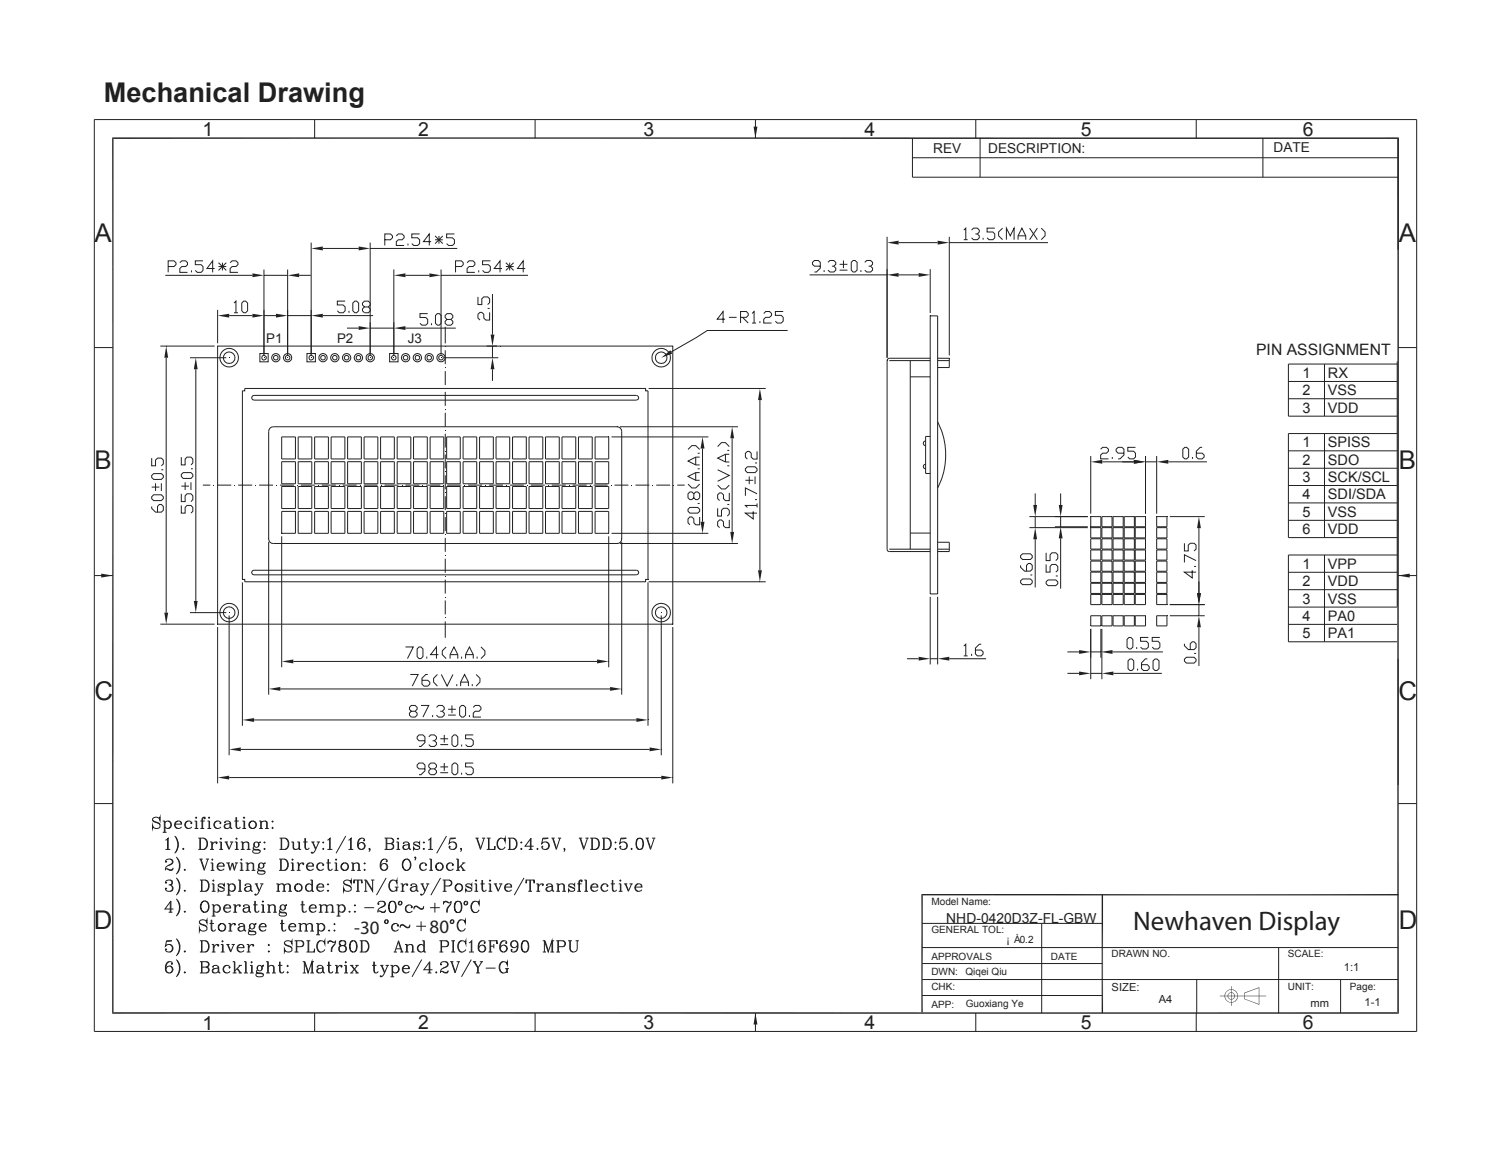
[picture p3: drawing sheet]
<svg xmlns="http://www.w3.org/2000/svg" width="279mm" height="216mm" viewBox="0 0 279 216" stroke-linecap="round" stroke-linejoin="round" font-family="sans-serif">
<defs><g id="words">
<text font-size="5.1" fill="#231f20" x="19.3" y="19">Mechanical Drawing</text>
<text font-size="5" fill="#231f20" x="211.1" y="173.3">Newhaven Display</text>
<g font-size="4.8" fill="#231f20">
<text x="17.6" y="45.1">A</text>
<text x="260.5" y="45.1">A</text>
<text x="17.6" y="87.4">B</text>
<text x="260.6" y="87.4">B</text>
<text x="17.6" y="130.3">C</text>
<text x="260.5" y="130.3">C</text>
<text x="17.5" y="173.1">D</text>
<text x="260.5" y="173.1">D</text>
</g>
<g font-size="3.6" fill="#231f20">
<text x="37.7" y="25.4">1</text>
<text x="77.9" y="25.3">2</text>
<text x="119.9" y="25.3">3</text>
<text x="161" y="25.3">4</text>
<text x="201.3" y="25.3">5</text>
<text x="242.7" y="25.3">6</text>
<text x="37.7" y="191.8">1</text>
<text x="77.9" y="191.7">2</text>
<text x="119.9" y="191.7">3</text>
<text x="161" y="191.8">4</text>
<text x="201.3" y="191.7">5</text>
<text x="242.7" y="191.7">6</text>
</g>
<g font-size="3.5" fill="#231f20">
<text x="66" y="173.9">-30</text>
<text x="80" y="173.8">80</text>
</g>
<text font-size="2.9" fill="#231f20" x="234" y="66.2">PIN ASSIGNMENT</text>
<g font-size="2.7" fill="#231f20">
<text x="242.6" y="70.4">1</text>
<text x="247.3" y="70.4">RX</text>
<text x="242.6" y="76.9">3</text>
<text x="242.6" y="73.6">2</text>
<text x="247.3" y="73.6">VSS</text>
<text x="247.3" y="76.8">VDD</text>
<text x="242.6" y="83.3">1</text>
<text x="247.3" y="83.3">SPISS</text>
<text x="242.6" y="86.6">2</text>
<text x="242.6" y="89.8">3</text>
<text x="247.3" y="86.5">SDO</text>
<text x="247.3" y="89.8">SCK/SCL</text>
<text x="242.6" y="93">4</text>
<text x="247.3" y="93">SDI/SDA</text>
<text x="242.6" y="96.3">5</text>
<text x="242.6" y="99.5">6</text>
<text x="247.3" y="99.5">VDD</text>
<text x="247.3" y="96.3">VSS</text>
<text x="242.6" y="106">1</text>
<text x="247.3" y="105.9">VPP</text>
<text x="242.6" y="109.2">2</text>
<text x="242.6" y="112.4">3</text>
<text x="247.3" y="109.2">VDD</text>
<text x="247.3" y="112.4">VSS</text>
<text x="242.6" y="115.7">4</text>
<text x="242.6" y="118.9">5</text>
<text x="247.3" y="118.9">PA1</text>
<text x="247.3" y="115.6">PA0</text>
</g>
<text font-size="2.6" fill="#231f20" x="176.3" y="171.9">NHD-0420D3Z-FL-GBW</text>
<g font-size="2.5" fill="#231f20">
<text x="173.8" y="28.6">REV</text>
<text x="184.1" y="28.5">DESCRIPTION:</text>
<text x="237.2" y="28.4">DATE</text>
<text x="49.6" y="63.9">P1</text>
<text x="62.8" y="63.9">P2</text>
<text x="76" y="63.9">J3</text>
</g>
<g font-size="2.1" fill="#231f20">
<text x="207.1" y="184.6">SIZE:</text>
<text x="250.3" y="180.9">1:1</text>
<text x="215.8" y="186.8">A4</text>
<text x="244.1" y="187.5">mm</text>
<text x="254.2" y="187.3">1-1</text>
</g>
<g font-size="1.9" fill="#231f20">
<text x="173.5" y="168.6">Model Name:</text>
<text x="173.5" y="173.8">GENERAL TOL:</text>
<text x="173.5" y="178.8">APPROVALS</text>
<text x="187.5" y="175.7">¡ À0.2</text>
<text x="195.7" y="178.8">DATE</text>
<text x="207.1" y="178.3">DRAWN NO.</text>
<text x="239.9" y="178.3">SCALE:</text>
<text x="173.5" y="184.5">CHK:</text>
<text x="173.5" y="181.5">DWN:</text>
<text x="179.8" y="181.6">Qiqei Qiu</text>
<text x="239.9" y="184.5">UNIT:</text>
<text x="251.4" y="184.5">Page:</text>
<text x="173.5" y="187.8">APP:</text>
<text x="179.9" y="187.6">Guoxiang Ye</text>
</g>
</g></defs>
<g fill="none" stroke="#231f20" stroke-width=".19">
<path d="M17.6 22.3h246.3v169.8h-246.3M181.8 22.3v3.4M173.3 58.8h1.4v51.8h-1.4zM40.5 64.5h84.8v51.8h-84.8zM45.2 72.8h.4v-.4h74.7v.4h.4v35.1h-.4v.5h-74.7v-.5h-.4zM47.1 73.7h71.4a.44 .44 0 0 1 .5 .4 .44 .44 0 0 1-.5 .4h-71.2a.44 .44 0 0 1-.4-.3 .44 .44 0 0 1 .2-.5zM48.9 66.3l.3-.1 .4 .2v.4l-.4 .3-.3-.1-.1-.5zM50.3 79.8l.6-.3h64a.87 .87 0 0 1 .9 .9v20a.83 .83 0 0 1-.9 .8h-64a.83 .83 0 0 1-.9-.8v-20zM165.6 67.2h7.7M169.5 70.2h3.8M169.5 67.2v35.1M173.3 66.7h-7.7l-.3 .3-.1 .2 .1 35.3 .3 .2h7.7"/>
<path d="M174.7 66.7h2.1v1.8h-2.1M174.7 67.2h2.1M174.7 78.6a13.5 13.5 0 0 1 0 12.3M52.5 95.3h2.5v4h-2.5zM52.5 81.4h2.5v4.1h-2.5zM52.5 86h2.5v4.1h-2.5zM52.5 90.6h2.5v4.1h-2.5zM55.5 90.6h2.6v4.1h-2.6zM55.5 86h2.6v4.1h-2.6zM55.5 81.4h2.6v4.1h-2.6zM55.5 95.3h2.6v4h-2.6zM58.6 90.6h2.6v4.1h-2.6z"/>
<path d="M58.6 86h2.6v4.1h-2.6zM58.6 81.4h2.6v4.1h-2.6zM58.6 95.3h2.6v4h-2.6zM61.7 90.6h2.5v4.1h-2.5zM61.7 86h2.5v4.1h-2.5zM61.7 81.4h2.5v4.1h-2.5zM61.7 95.3h2.5v4h-2.5zM64.7 90.6h2.6v4.1h-2.6zM64.7 86h2.6v4.1h-2.6zM64.7 81.4h2.6v4.1h-2.6zM64.7 95.3h2.6v4h-2.6zM67.8 90.6h2.6v4.1h-2.6z"/>
<path d="M67.8 86h2.6v4.1h-2.6zM67.8 81.4h2.6v4.1h-2.6zM67.8 95.3h2.6v4h-2.6zM70.9 90.6h2.6v4.1h-2.6zM70.9 86h2.6v4.1h-2.6zM70.9 81.4h2.6v4.1h-2.6zM70.9 95.3h2.6v4h-2.6zM74 90.6h2.5v4.1h-2.5zM74 86h2.5v4.1h-2.5zM74 81.4h2.5v4.1h-2.5zM74 95.3h2.5v4h-2.5zM77 90.6h2.6v4.1h-2.6z"/>
<path d="M77 86h2.6v4.1h-2.6zM77 81.4h2.6v4.1h-2.6zM77 95.3h2.6v4h-2.6zM80.1 90.6h2.6v4.1h-2.6zM80.1 86h2.6v4.1h-2.6zM80.1 81.4h2.6v4.1h-2.6zM80.1 95.3h2.6v4h-2.6zM83.2 90.6h2.5v4.1h-2.5zM83.2 86h2.5v4.1h-2.5zM83.2 81.4h2.5v4.1h-2.5zM83.2 95.3h2.5v4h-2.5zM86.3 90.6h2.5v4.1h-2.5z"/>
<path d="M86.3 86h2.5v4.1h-2.5zM86.3 81.4h2.5v4.1h-2.5zM86.3 95.3h2.5v4h-2.5zM89.3 90.6h2.6v4.1h-2.6zM89.3 86h2.6v4.1h-2.6zM89.3 81.4h2.6v4.1h-2.6zM89.3 95.3h2.6v4h-2.6zM92.4 90.6h2.5v4.1h-2.5zM92.4 86h2.5v4.1h-2.5zM92.4 81.4h2.5v4.1h-2.5zM92.4 95.3h2.5v4h-2.5zM95.5 90.6h2.5v4.1h-2.5z"/>
<path d="M95.5 86h2.5v4.1h-2.5zM95.5 81.4h2.5v4.1h-2.5zM95.5 95.3h2.5v4h-2.5zM98.5 90.6h2.6v4.1h-2.6zM98.5 86h2.6v4.1h-2.6zM98.5 81.4h2.6v4.1h-2.6zM98.5 95.3h2.6v4h-2.6zM101.6 90.6h2.6v4.1h-2.6zM101.6 86h2.6v4.1h-2.6zM101.6 81.4h2.6v4.1h-2.6zM101.6 95.3h2.6v4h-2.6zM104.7 90.6h2.5v4.1h-2.5z"/>
<path d="M104.7 86h2.5v4.1h-2.5zM104.7 81.4h2.5v4.1h-2.5zM104.7 95.3h2.5v4h-2.5zM107.8 90.6h2.5v4.1h-2.5zM107.8 86h2.5v4.1h-2.5zM107.8 81.4h2.5v4.1h-2.5zM107.8 95.3h2.5v4h-2.5zM110.8 90.6h2.6v4.1h-2.6zM110.8 86h2.6v4.1h-2.6zM110.8 81.4h2.6v4.1h-2.6zM110.8 95.3h2.6v4h-2.6zM169.5 99.3h3.8"/>
<path d="M172.4 82.2a.44 .44 0 0 0-.4 .4 .44 .44 0 0 0 .4 .4M172.4 86.5a.43 .43 0 0 0-.4 .4 .43 .43 0 0 0 .4 .4M173.3 81.3h-.9v6.9h.9M47.1 106.3l71.4-.1a.43 .43 0 0 1 .5 .5 .43 .43 0 0 1-.5 .4h-71.2a.44 .44 0 0 1-.4-.3 .44 .44 0 0 1 .2-.5zM165.6 102.3h7.7M174.7 101h2.1v1.7h-2.1M174.7 102.3h2.1M260.4 107.2h3.5M260.4 134.5v11.8zM260.4 122.7v11.8zM260.4 149.7h3.5M171.8 176.5h88.6"/>
<path d="M171.8 172h33.5M194 172v16.7M238.2 176.5v12.2M171.8 185.4h33.5M171.8 182.5h88.6M181.8 188.7v3.4M222.8 188.7v3.4M222.9 182.5v6.2M249.7 182.5v6.2"/>
<circle cx="42.7" cy="66.6" r="1.73"/>
<circle cx="42.7" cy="66.6" r="1.08"/>
<circle cx="123.2" cy="66.6" r="1.72"/>
<circle cx="123.2" cy="66.6" r="1.08"/>
<circle cx="42.7" cy="114.1" r="1.08"/>
<circle cx="42.7" cy="114.1" r="1.72"/>
<circle cx="123.2" cy="114.1" r="1.08"/>
<circle cx="123.2" cy="114.1" r="1.72"/>
</g>
<path d="M20.9 25.7h239.7M260.4 25.6v163.2M20.9 188.7h239.7" fill="none" stroke="#231f20" stroke-width=".28"/>
<path d="M21 25.6v163.2" fill="none" stroke="#231f20" stroke-width=".25"/>
<path d="M260.4 107.2l2.2-.4v.8z" fill="#231f20"/>
<path d="M17.6 22.3v169.8M222.8 22.3v3.4M260.4 25.7v20.8M260.4 64.7h3.5M58.6 188.7v3.4M99.7 188.7v3.4" fill="none" stroke="#231f20" stroke-width=".19"/>
<path d="M140.7 188.7l.4 2.1h-.7z" fill="#231f20"/>
<path d="M17.6 107.2h3.4M17.6 149.7h3.4M140.7 188.7v3.4" fill="none" stroke="#231f20" stroke-width=".19"/>
<path d="M18.9 106.8l2.1 .4-2.1 .4z" fill="#231f20"/>
<path d="M58.6 22.3v3.4M99.7 22.3v3.4M17.6 64.7h3.4" fill="none" stroke="#231f20" stroke-width=".19"/>
<path d="M140.4 23.6h.7l-.4 2.1z" fill="#231f20"/>
<path d="M140.7 22.3v3.4M227.2 185.5h8.7M234.5 183.9v3.3" fill="none" stroke="#231f20" stroke-width=".19"/>
<g fill="#231f20">
<path d="M231.8 186.1l2.7 .9 .1 .2z"/>
<path d="M231.8 186.1l2.7 .9z"/>
<path d="M231.8 184.9v1.2z"/>
<path d="M231.8 184.9l.1 1.2z"/>
<path d="M231.8 184.9l2.8-1-2.7 1.1z"/>
<path d="M231.9 185l2.7-1.1-.1 .1z"/>
<path d="M230.5 185.1l.1 .4z"/>
<path d="M230.5 185.2v-.1v.4z"/>
<path d="M230.4 184.8l.1 .3z"/>
<path d="M230.3 184.8h.1l.1 .4z"/>
<path d="M230.1 184.5l.3 .3h-.1z"/>
<path d="M230 184.6l.1-.1 .2 .3z"/>
<path d="M229.7 184.3l.4 .2-.1 .1z"/>
<path d="M229.7 184.3l.3 .3-.3-.2z"/>
<path d="M229.3 184.3h.4v.1z"/>
<path d="M229.3 184.3l.4 .1z"/>
<path d="M229 184.3l.3 .1z"/>
<path d="M228.6 184.5l.4-.2z"/>
<path d="M228.6 184.5l.4-.1z"/>
<path d="M228.6 184.5l-.3 .3z"/>
<path d="M228.3 184.8l.4-.2z"/>
<path d="M228.3 184.8l-.2 .3z"/>
<path d="M228.4 184.8l-.3 .3z"/>
<path d="M228.1 185.1l.1 .1-.1 .3z"/>
<path d="M228.2 185.2l-.1 .3z"/>
<path d="M228.1 185.5v.4z"/>
<path d="M228.2 185.5l-.1 .4z"/>
<path d="M228.1 185.9h.1l.1 .4z"/>
<path d="M228.2 185.9l.1 .4z"/>
<path d="M228.3 186.3l.1-.1 .2 .4z"/>
<path d="M228.4 186.2l.2 .4z"/>
<path d="M228.7 186.5l.3 .2z"/>
<path d="M229 186.6l.3 .2z"/>
<path d="M229.3 186.7h.4z"/>
<path d="M229.7 186.6h.4z"/>
<path d="M230 186.5l.4-.2-.3 .3z"/>
<path d="M230.3 186.2l.1 .1-.4 .2z"/>
<path d="M230.5 185.9l-.1 .4-.1-.1z"/>
<path d="M230.5 185.9l-.2 .3z"/>
<path d="M230.6 185.5l-.1 .4z"/>
<path d="M230.5 185.5v.4z"/>
<path d="M230 185.3v.2h-.1z"/>
<path d="M229.9 185.3h.1l-.1 .2z"/>
<path d="M229.8 185.1l.2 .2z"/>
<path d="M229.8 185.1l.1 .2z"/>
<path d="M229.6 184.9l.2 .2z"/>
<path d="M229.3 184.8l.3 .2z"/>
<path d="M229.1 184.9h.2z"/>
<path d="M228.9 185.1l.2-.2v.1z"/>
<path d="M228.9 185.1l.2-.1z"/>
<path d="M228.9 185.1l-.2 .2z"/>
<path d="M228.7 185.3l.2-.2z"/>
<path d="M228.7 185.3h.1l-.1 .2z"/>
<path d="M228.8 185.3l-.1 .2z"/>
<path d="M228.7 185.5v.3z"/>
<path d="M228.7 185.8l.1-.1 .1 .3z"/>
<path d="M228.8 185.7l.1 .3z"/>
<path d="M228.9 186l.2 .2z"/>
<path d="M228.9 186l.2 .1v.1z"/>
<path d="M229.1 186.1l.2 .1h-.2z"/>
<path d="M229.1 186.1l.2 .1z"/>
<path d="M229.3 186.1l.3 .1z"/>
<path d="M229.6 186.1l.2-.1-.2 .2z"/>
<path d="M229.6 186.1l.2-.1z"/>
<path d="M229.8 186l.2-.2-.2 .2z"/>
<path d="M229.9 185.7l.1 .1-.2 .2z"/>
<path d="M230 185.5v.3l-.1-.1z"/>
<path d="M229.9 185.5h.1l-.1 .2z"/>
</g>
<path d="M170 25.7v7.3h90.5M170 29.4h90.5M182.6 25.7v7.3M235.2 25.7v7.3M50 100.9v28.5M115.8 100.9v28.5M52.2 128.3h61.4M171.8 179.5h33.5M229.3 183.7v3.7" fill="none" stroke="#231f20" stroke-width=".19"/>
<path d="M171.6 166.7h88.9M171.7 166.5v22.1M205.3 166.7v22" fill="none" stroke="#231f20" stroke-width=".25"/>
<g fill="#231f20">
<path d="M50 128.3l2.2-.3v.7z"/>
<path d="M113.6 128l2.2 .3-2.2 .4z"/>
</g>
<path d="M52.5 99.9v24.4M113.4 99.9v24.4M54.6 123.2h56.6M76.4 125.6h1.5l-1.1 2.2M79.7 125.6h-.4l-.7 .8v1l.4 .4h.7l.4-.4v-.3l-.4-.4h-1.1M81.5 125.6l-.7 .8v.7l.7 .7M82.2 125.6l1.1 2.2 1.1-2.2M85.1 127.4v.4M85.8 127.8v-.7l.7-1.5 .8 1.5v.7M85.8 127.1h1.5M88 127.4v.4M88.7 125.6l.7 .8v.7l-.7 .7" fill="none" stroke="#231f20" stroke-width=".19"/>
<g fill="#231f20">
<path d="M52.5 123.2l2.1-.4v.8z"/>
<path d="M111.2 122.8l2.2 .4-2.2 .4z"/>
</g>
<path d="M75.5 120.5h1.5l-1.1 2.2M78 120.5h.4l.4 .4v1.4l-.4 .4h-.4l-.3-.4v-1.4z" fill="none" stroke="#231f20" stroke-width=".19"/>
<g fill="none" stroke="#231f20" stroke-width=".19">
<path d="M45.2 108.5v26.7M120.7 108.5v26.7M47.3 134.1h71.2M79.5 122.3v.4M81.7 121.9h-1.5l1.1-1.4v2.2M83.1 120.5l-.7 .7v.7l.7 .8M83.8 122.7v-.8l.8-1.4 .7 1.4v.8M83.8 121.9h1.5M86 122.3v.4M86.7 122.7v-.8l.7-1.4 .8 1.4v.8M86.7 121.9h1.5M88.9 122.3v.4"/>
<path d="M89.6 120.5l.7 .7v.7l-.7 .8"/>
</g>
<g fill="#231f20">
<path d="M45.2 134.1l2.1-.3v.7z"/>
<path d="M118.5 133.8l2.2 .3-2.2 .4z"/>
</g>
<path d="M77.3 132.5l.4 .3v.4l-.4 .4h-.7l-.3-.4v-.4l.3-.3h.7l.4-.4v-.3l-.4-.4h-.7l-.3 .4v.3l.3 .4M78.4 131.4h1.5l-1.1 2.2M80.6 133.2v.4M81.3 131.8l.4-.4h.7l.4 .4v.3l-.4 .4h-.4M82.4 132.5l.4 .3v.4l-.4 .4h-.7l-.4-.4M83.5 133.2h1.4M83.5 132.1h1.4M84.2 131.4v1.4M85.6 131.8l.4-.4h.4l.3 .4v1.4l-.3 .4h-.4l-.4-.4z" fill="none" stroke="#231f20" stroke-width=".19"/>
<path d="M42.7 114.7v26M123.2 114.7v26M44.9 139.6h76.1M87.4 133.2v.4M88.2 131.8l.3-.4h.7l.4 .4v.3l-.4 .4h-.7l-.3 .3v.8h1.4" fill="none" stroke="#231f20" stroke-width=".19"/>
<g fill="#231f20">
<path d="M42.7 139.6l2.2-.4v.7z"/>
<path d="M121 139.2l2.2 .4-2.2 .3z"/>
</g>
<path d="M79.2 138h-1.2l-.3-.4v-.3l.3-.4h.8l.4 .4v1l-.8 .7h-.4M79.9 137.3l.3-.4h.7l.4 .4v.3l-.4 .4h-.3M80.9 138l.4 .3v.4l-.4 .4h-.7l-.3-.4M82 138.7h1.5M82 137.6h1.5M82.8 136.9v1.4M84.2 137.3l.4-.4h.3l.4 .4v1.4l-.4 .3h-.3l-.4-.3z" fill="none" stroke="#231f20" stroke-width=".19"/>
<path d="M113.9 81.4h18M113.9 99.3h18M130.9 83.6v13.6M86 138.7v.3M88.2 136.9h-1.5v.7h1.1l.4 .4v.7l-.4 .3h-.7l-.4-.3" fill="none" stroke="#231f20" stroke-width=".19"/>
<g fill="#231f20">
<path d="M130.9 81.4l.3 2.2h-.7z"/>
<path d="M130.5 97.2h.7l-.3 2.1z"/>
</g>
<path d="M128.5 94.5h1.5l.3 .4v.3l-.3 .4h-1.5l-.3-.4v-.3zM130.3 96.3v1.5h-.7l-.4-.4v-.7l-.3-.4h-.4l-.3 .4v.7l.3 .4" fill="none" stroke="#231f20" stroke-width=".19"/>
<g fill="none" stroke="#231f20" stroke-width=".19">
<path d="M115.5 79.5h22M128.2 90.2l.7 .7h.7l.7-.7M128.2 83.7l.7-.7h.7l.7 .7M129.2 92l.4-.4h.4l.3 .4v.7l-.3 .4h-.4l-.4-.4v-.7l-.3-.4h-.4l-.3 .4v.7l.3 .4h.4l.3-.4M129.6 85.2v1.4M129.6 88v1.5M130 93.8h.3M130 87.3h.3M130 84.4h.3M130.3 88h-.7l-1.4 .8 1.4 .7h.7M130.3 85.2h-.7l-1.4 .7 1.4 .7h.7M136.4 81.6v17.5"/>
<path d="M115.5 101.2h22"/>
</g>
<g fill="#231f20">
<path d="M136.4 79.5l.3 2.1h-.7z"/>
<path d="M136 99.1h.7l-.3 2.2z"/>
</g>
<g fill="none" stroke="#231f20" stroke-width=".19">
<path d="M120.8 72.4h21.8M141.5 74.5v31.7M133.7 94.7v1.4h.7v-1l.4-.4h.7l.3 .4v.7l-.3 .3M133.7 90.4l.7 .7h.7l.7-.7M133.7 87.5l2.1 1.1-2.1 1.1M133.7 83.2l.7-.7h.7l.7 .7M135.1 84.6v1.5M135.5 94h.3M135.5 86.8h.3M135.5 83.9h.3M135.8 84.6h-.7l-1.4 .7 1.4 .8h.7M135.8 96.9v1.4h-.7l-.3-.4v-.7l-.4-.3h-.4l-.3 .3v.7l.3 .4"/>
<path d="M135.8 91.8v1.5h-.7l-.3-.4v-.7l-.4-.4h-.4l-.3 .4v.7l.3 .4M120.8 108.4h21.8"/>
</g>
<g fill="#231f20">
<path d="M141.5 72.4l.4 2.1h-.7z"/>
<path d="M141.2 106.2h.7l-.4 2.2z"/>
</g>
<path d="M138.8 89.5h1.5M139.2 87h1.4l.4 .3v.4l-.4 .3h-1.4l-.4-.3v-.4zM139.6 88.8v1.4M140.3 95.2v1.5l-1.5-1.1h2.2M140.6 93.1h.4M140.6 88.8v1.4M141 93.8v.7M141 94.2h-2.2l.4 .3M141 92l-2.2-1.1v1.5" fill="none" stroke="#231f20" stroke-width=".19"/>
<path d="M91.7 54.8v7.5M82.7 66.6h10.1M90.6 64.5h2M91.7 64.5v2.1M91.7 68.8v2.2M140.6 86.2h.4M141 84.1v1.4h-.7l-.4-.3v-.8l-.3-.3h-.4l-.4 .3v.8l.4 .3" fill="none" stroke="#231f20" stroke-width=".19"/>
<g fill="#231f20">
<path d="M91.7 66.6l.4 2.2h-.7z"/>
<path d="M91.4 62.3h.7l-.4 2.2z"/>
</g>
<path d="M89 55.3v1.4h.7v-1l.4-.4h.7l.4 .4v.7l-.4 .3M90.8 57.5h.4M91.2 58.2v1.4h-.7l-.4-.3v-.8l-.4-.3h-.3l-.4 .3v.8l.4 .3M40.5 116.8v29.1M125.3 116.8v29.1M42.7 144.8h80.5" fill="none" stroke="#231f20" stroke-width=".19"/>
<g fill="#231f20">
<path d="M40.5 144.8l2.2-.3v.7z"/>
<path d="M123.2 144.5l2.1 .3-2.1 .4z"/>
</g>
<path d="M79.2 143.2h-1.2l-.3-.3v-.4l.3-.4h.8l.4 .4v1.1l-.8 .7h-.4M80.9 143.2l.4 .4v.3l-.4 .4h-.7l-.3-.4v-.3l.3-.4h.7l.4-.3v-.4l-.4-.4h-.7l-.3 .4v.4l.3 .3M82 143.9h1.5M82 142.9h1.5M82.8 142.1v1.5M84.2 142.5l.4-.4h.3l.4 .4v1.4l-.4 .4h-.3l-.4-.4z" fill="none" stroke="#231f20" stroke-width=".19"/>
<path d="M35.4 66.6h6.8M36.5 68.8v43.2M35.4 114.1h6.8M86 143.9v.4M88.2 142.1h-1.5v.8h1.1l.4 .3v.7l-.4 .4h-.7l-.4-.4" fill="none" stroke="#231f20" stroke-width=".19"/>
<g fill="#231f20">
<path d="M36.5 66.6l.3 2.2h-.7z"/>
<path d="M36.1 112h.7l-.3 2.1z"/>
</g>
<path d="M33.8 94.2v1.4h.7v-1.1l.3-.3h.8l.3 .3v.7l-.3 .4M33.8 92v1.4h.7v-1l.3-.4h.8l.3 .4v.7l-.3 .3M33.8 90.6h1.4M34.1 88h1.5l.3 .4v.4l-.3 .3h-1.5l-.3-.3v-.4zM34.5 89.8v1.5M35.6 89.8v1.5" fill="none" stroke="#231f20" stroke-width=".19"/>
<path d="M29.9 64.5h10.1M31 66.6v47.5M33.8 85.2v1.4h.7v-1.1l.3-.3h.8l.3 .3v.7l-.3 .4M35.6 87.3h.3M29.9 116.3h10.1" fill="none" stroke="#231f20" stroke-width=".19"/>
<g fill="#231f20">
<path d="M30.6 114.1h.7l-.3 2.2z"/>
<path d="M31 64.5l.3 2.1h-.7z"/>
</g>
<path d="M28.3 90.7h1.4M28.3 94.3v.4l.7 .7h1.1l.3-.3v-.8l-.3-.3h-.4l-.4 .3v1.1M28.3 88.6l.3-.4h1.5l.3 .4v.3l-.3 .4h-1.5l-.3-.4zM28.6 92.2h1.5l.3 .3v.4l-.3 .4h-1.5l-.3-.4v-.4zM29 90v1.5M30.1 90v1.5" fill="none" stroke="#231f20" stroke-width=".19"/>
<path d="M28.3 85.3v1.5h.7v-1.1l.3-.4h.8l.3 .4v.7l-.3 .4M30.1 87.5h.3" fill="none" stroke="#231f20" stroke-width=".19"/>
<g fill="none" stroke="#231f20" stroke-width=".19">
<path d="M150.8 51.2h14.4M165.2 50.1v16.5M167.4 51.2h3.7M173.3 50.1v8.2M82.9 60.9v3.1M82.9 65.3v2.5M82.9 69.1v2.6M82.9 73v2.6M82.9 76.9v2.6M37.8 90.4h1.4M40.5 90.4h2.6M44.4 90.4h2.6"/>
<path d="M48.3 90.4h2.6M52.2 90.4h2.6M56 90.4h2.7M59.9 90.4h2.7M63.8 90.4h2.6M67.7 90.4h2.6M71.6 90.4h2.6M75.5 90.4h2.6M79.4 90.4h2.6M82.9 80.8v2.6M82.9 84.7v2.6M82.9 88.5v2.7"/>
<path d="M82.9 92.4v2.6M82.9 96.3v2.6M83.3 90.4h2.6M87.2 90.4h2.6M91.1 90.4h2.6M95 90.4h2.6M98.9 90.4h2.6M102.8 90.4h2.6M106.7 90.4h2.6M110.6 90.4h2.6M114.5 90.4h2.6M118.4 90.4h2.6"/>
<path d="M122.2 90.4h2.6M126.1 90.4h1.4M82.9 100.2v2.6M82.9 104.1v2.6M82.9 108v2.6M82.9 111.9v2.5M82.9 115.8v3"/>
</g>
<g fill="#231f20">
<path d="M171.1 50.9l2.2 .3-2.2 .4z"/>
<path d="M165.2 51.2l2.2-.3v.7z"/>
</g>
<path d="M152.8 49.6h-1.1l-.4-.4v-.3l.4-.4h.7l.4 .4v1.1l-.7 .7h-.4M153.5 50.3v.4M154.2 48.9l.4-.4h.7l.4 .4v.3l-.4 .4h-.3M155.3 49.6l.4 .4v.3l-.4 .4h-.7l-.4-.4M156.4 50.3h1.4M156.4 49.2h1.4M157.1 48.5v1.5M158.6 48.9l.3-.4h.4l.3 .4v1.4l-.3 .4h-.4l-.3-.4z" fill="none" stroke="#231f20" stroke-width=".19"/>
<path d="M160.4 50.3v.4M161.1 48.9l.3-.4h.8l.3 .4v.3l-.3 .4h-.4M162.2 49.6l.3 .4v.3l-.3 .4h-.8l-.3-.4M165.2 44.1v22.5M167.4 45.2h7.3M176.8 44.1v22.1M176.8 45.2h18.4" fill="none" stroke="#231f20" stroke-width=".19"/>
<g fill="#231f20">
<path d="M165.2 45.2l2.2-.4v.8z"/>
<path d="M174.7 44.8l2.1 .4-2.1 .4z"/>
</g>
<g fill="none" stroke="#231f20" stroke-width=".19">
<path d="M179.5 42.9l.4-.4v2.1M179.5 44.6h.7M181 42.9l.3-.4h.8l.3 .4v.3l-.3 .4h-.4M182.1 43.6l.3 .3v.4l-.3 .3h-.8l-.3-.3M183.1 44.3v.3M185.3 42.5h-1.4v.7h1l.4 .4v.7l-.4 .3h-.7l-.3-.3M186.7 42.5l-.7 .7v.7l.7 .7M187.5 44.6v-2.1l.7 1.4 .7-1.4v2.1M189.6 44.6v-.7l.7-1.4 .8 1.4v.7M189.6 43.9h1.5M191.8 42.5l1.4 2.1M193.2 42.5l-1.4 2.1"/>
<path d="M193.9 42.5l.8 .7v.7l-.8 .7M203.2 84.9v10.8M203.2 96.2h1.9v1.9h-1.9zM203.2 98.3h1.9v1.9h-1.9zM205.2 98.3h1.9v1.9h-1.9zM205.2 96.2h1.9v1.9h-1.9zM205.3 86h5.9M207.3 98.3h1.9v1.9h-1.9zM207.3 96.2h1.9v1.9h-1.9zM209.4 98.3h1.9v1.9h-1.9zM209.4 96.2h1.9v1.9h-1.9zM211.5 98.3h1.9v1.9h-1.9z"/>
<path d="M211.5 96.2h1.9v1.9h-1.9zM213.4 84.9v10.8M215.4 98.3h2v1.9h-2zM215.4 96.2h2v1.9h-2zM203.2 110.7h1.9v1.9h-1.9zM203.2 100.4h1.9v1.9h-1.9zM203.2 102.4h1.9v1.9h-1.9zM203.2 104.5h1.9v1.9h-1.9zM203.2 106.6h1.9v1.9h-1.9zM203.2 108.7h1.9v1.8h-1.9zM203.2 114.7h1.9v1.9h-1.9zM205.2 114.7h1.9v1.9h-1.9z"/>
<path d="M205.2 108.7h1.9v1.8h-1.9zM205.2 106.6h1.9v1.9h-1.9zM205.2 104.5h1.9v1.9h-1.9zM205.2 102.4h1.9v1.9h-1.9zM205.2 100.4h1.9v1.9h-1.9zM205.2 110.7h1.9v1.9h-1.9zM207.3 114.7h1.9v1.9h-1.9zM207.3 108.7h1.9v1.8h-1.9zM207.3 106.6h1.9v1.9h-1.9zM207.3 104.5h1.9v1.9h-1.9zM207.3 102.4h1.9v1.9h-1.9zM207.3 100.4h1.9v1.9h-1.9z"/>
<path d="M207.3 110.7h1.9v1.9h-1.9zM209.4 114.7h1.9v1.9h-1.9zM209.4 108.7h1.9v1.8h-1.9zM209.4 106.6h1.9v1.9h-1.9zM209.4 104.5h1.9v1.9h-1.9zM209.4 102.4h1.9v1.9h-1.9zM209.4 100.4h1.9v1.9h-1.9zM209.4 110.7h1.9v1.9h-1.9zM211.5 114.7h1.9v1.9h-1.9zM211.5 108.7h1.9v1.8h-1.9zM211.5 106.6h1.9v1.9h-1.9zM211.5 104.5h1.9v1.9h-1.9z"/>
<path d="M211.5 102.4h1.9v1.9h-1.9zM211.5 100.4h1.9v1.9h-1.9zM211.5 110.7h1.9v1.9h-1.9zM215.4 110.7h2v1.9h-2zM215.4 114.7h2v1.9h-2zM215.4 108.7h2v1.8h-2zM215.4 106.6h2v1.9h-2zM215.4 104.5h2v1.9h-2zM215.4 102.4h2v1.9h-2zM215.4 100.4h2v1.9h-2z"/>
</g>
<g fill="#231f20">
<path d="M203.2 86l2.1-.3v.7z"/>
<path d="M211.2 85.7l2.2 .3-2.2 .4z"/>
</g>
<path d="M205 83.7l.4-.4h.7l.4 .4v.3l-.4 .4h-.7l-.4 .4v.7h1.5M207.2 85.1v.4M209 86h2.2M209.4 84.4h-1.1l-.4-.4v-.3l.4-.4h.7l.4 .4v1.1l-.8 .7h-.3M211.5 83.3h-1.4v.7h1.1l.3 .4v.7l-.3 .4h-.8l-.3-.4M213.4 84.9v10.8M213.4 86h2M215.4 84.9v10.8M217.6 86h7.2" fill="none" stroke="#231f20" stroke-width=".19"/>
<g fill="#231f20">
<path d="M211.2 85.7l2.2 .3-2.2 .4z"/>
<path d="M215.4 86l2.2-.3v.7z"/>
</g>
<path d="M220.3 83.7l.4-.4h.3l.4 .4v1.4l-.4 .4h-.3l-.4-.4z" fill="none" stroke="#231f20" stroke-width=".19"/>
<path d="M217.9 96.2h6.5M222.1 85.1v.4M223.3 98.4v12.1M223.9 83.3h-.4l-.7 .7v1.1l.4 .4h.7l.4-.4v-.3l-.4-.4h-1.1M217.9 112.6h6.5" fill="none" stroke="#231f20" stroke-width=".19"/>
<g fill="#231f20">
<path d="M223.3 96.2l.4 2.2h-.7z"/>
<path d="M223 110.5h.7l-.4 2.1z"/>
</g>
<path d="M217.9 112.6h6.5M217.9 114.7h6.5M220.6 101.2v1.4h.7v-1.1l.4-.3h.7l.4 .3v.8l-.4 .3M222.1 106.2v1.5l-1.5-1.1h2.2M222.4 105.5h.4M222.8 104.4l-2.2-1.1v1.5M223.3 108.3v2.2M223.3 112.6v2.1M223.3 116.8v7.3" fill="none" stroke="#231f20" stroke-width=".19"/>
<g fill="#231f20">
<path d="M223 110.5h.7l-.4 2.1z"/>
<path d="M223.3 114.7l.4 2.1h-.7z"/>
</g>
<path d="M221 122.4h1.4l.4 .4v.4l-.4 .3h-1.4l-.4-.3v-.4z" fill="none" stroke="#231f20" stroke-width=".19"/>
<path d="M196.5 96.2h6.1M196.5 98.1h6.1M197.6 91.9v2.2M197.6 96.2v1.9M197.6 100.3v9.3M220.6 119.9v.4l.7 .7h1.1l.4-.4v-.7l-.4-.4h-.3l-.4 .4v1.1M222.4 121.7h.4" fill="none" stroke="#231f20" stroke-width=".19"/>
<g fill="#231f20">
<path d="M197.2 94.1h.7l-.3 2.1z"/>
<path d="M197.6 98.1l.3 2.2h-.7z"/>
</g>
<path d="M194.9 108.4l.3-.4h1.5l.3 .4v.3l-.3 .4h-1.5l-.3-.4z" fill="none" stroke="#231f20" stroke-width=".19"/>
<path d="M191.7 96.2h10.9M191.7 98.3h10.9M192.8 91.9v2.2M192.8 96.2v2.1M192.8 100.5v8.9M194.9 105.1v1.5h.7v-1.1l.3-.4h.8l.3 .4v.7l-.3 .4M194.9 103v1.4h.7v-1.1l.3-.3h.8l.3 .3v.8l-.3 .3M196.7 107.3h.3" fill="none" stroke="#231f20" stroke-width=".19"/>
<g fill="#231f20">
<path d="M192.5 94.1h.7l-.4 2.1z"/>
<path d="M192.8 98.3l.4 2.2h-.7z"/>
</g>
<path d="M190.1 105.3v.4l.7 .7h1.1l.4-.4v-.7l-.4-.3h-.3l-.4 .3v1.1M190.1 108.2l.4-.4h1.4l.4 .4v.4l-.4 .3h-1.4l-.4-.3zM191.9 107.1h.4" fill="none" stroke="#231f20" stroke-width=".19"/>
<path d="M190.1 103.5l.4-.3h1.4l.4 .3v.4l-.4 .3h-1.4l-.4-.3zM203.2 117.1v5.4M205.1 117.1v5.4M198.8 121.4h2.2M203.2 121.4h1.9M207.2 121.4h9.4" fill="none" stroke="#231f20" stroke-width=".19"/>
<g fill="#231f20">
<path d="M201 121.1l2.2 .3-2.2 .4z"/>
<path d="M205.1 121.4l2.1-.3v.7z"/>
</g>
<path d="M209.9 119.1l.4-.4h.3l.4 .4v1.4l-.4 .4h-.3l-.4-.4z" fill="none" stroke="#231f20" stroke-width=".19"/>
<path d="M203.2 117.1v9.4M205.2 117.1v9.4M213.9 118.7h-1.5v.8h1.1l.4 .3v.7l-.4 .4h-.7l-.4-.4M216 118.7h-1.4v.8h1.1l.3 .3v.7l-.3 .4h-.7l-.4-.4M198.8 125.4h2.2M203.2 125.4h2M207.4 125.4h9M211.7 120.5v.4" fill="none" stroke="#231f20" stroke-width=".19"/>
<g fill="#231f20">
<path d="M201 125.1l2.2 .3-2.2 .4z"/>
<path d="M205.2 125.4l2.2-.3v.7z"/>
</g>
<path d="M210.1 123.1l.4-.3h.3l.4 .3v1.5l-.4 .3h-.3l-.4-.3zM211.9 124.6v.3M213.7 122.7h-.4l-.7 .8v1.1l.4 .3h.7l.4-.3v-.4l-.4-.4h-1.1" fill="none" stroke="#231f20" stroke-width=".19"/>
<path d="M214.8 123.1l.3-.3h.4l.4 .3v1.5l-.4 .3h-.4l-.3-.3z" fill="none" stroke="#231f20" stroke-width=".19"/>
<path d="M123.2 66.6l1.7-1.3 .3 .6z" fill="#231f20"/>
<g fill="none" stroke="#231f20" stroke-width=".19">
<path d="M135.1 59.5h-1.5l1.1-1.5v2.2M135.8 59.1h1.4M137.9 59.1h1.1l.4-.4v-.3l-.4-.4h-1.1v2.2M138.3 59.1l1.1 1.1M140.1 58.4l.4-.4v2.2M141.5 59.8v.4M142.3 58.4l.3-.4h.7l.4 .4v.3l-.4 .4h-.7l-.3 .4v.7h1.4M145.9 58h-1.5v.7h1.1l.4 .4v.7l-.4 .4h-.7l-.4-.4M140.1 60.2h.7M146.7 61.6h-14.9l-6.8 4M173.3 111.2v12.6M174.7 111.2v12.6"/>
<path d="M168.9 122.7h2.2M173.3 122.7h1.4M176.8 122.7h6.9"/>
</g>
<g fill="#231f20">
<path d="M171.1 122.3l2.2 .4-2.2 .4z"/>
<path d="M174.7 122.7l2.1-.4v.8z"/>
</g>
<g fill="none" stroke="#231f20" stroke-width=".19">
<path d="M40.5 57.7v6.2M42.7 58.8h4.3M49.2 57.7v8.4M48.4 65.9h1.6v1.5h-1.6zM57.2 65.9h1.5v1.5h-1.5zM57.7 66.3l.3-.1 .4 .2v.4l-.4 .3-.3-.1-.1-.5zM68.7 66.3l.3-.1 .3 .2v.4l-.3 .3-.3-.1-.1-.5zM72.6 65.9h1.5v1.5h-1.5zM77.5 66.3l.2-.1 .4 .2v.4l-.3 .3-.3-.1-.1-.5zM79.7 66.3l.2-.1 .4 .2v.4l-.4 .3-.2-.1-.1-.5zM240 71.1h20.3M240 74.3h20.3"/>
<path d="M246.7 67.8v9.7M260.3 67.3v45.7M260.3 67.8h-20.3v9.7h20.3M240 84h20.3M240 87.2h20.3M240 90.4h20.3M240 93.7h20.3M240 96.9h20.3M246.7 80.8v19.3M260.3 80.8h-20.3v19.3h20.3M240 106.6h20.3M240 109.8h20.3"/>
<path d="M240 113.1h20.3M240 116.3h20.3M246.7 103.4v16.1M260.3 103.4h-20.3v16.1h20.3M179.5 120.4l.4-.4v2.2M179.5 122.2h.7M181 121.8v.4M182.8 120h-.4l-.7 .7v1.1l.4 .4h.7l.3-.4v-.4l-.3-.3h-1.1M28.4 152.7l.2 .2 1 .4 .2 .3v.4a.78 .78 0 0 1-.8 .3 .78 .78 0 0 1-.6-.6v.6l.1-.3M29.7 152.5l.1-.3v.6a.71 .71 0 0 0-.7-.6 .71 .71 0 0 0-.7 .5l.2 .3 1 .4 .2 .2M30.3 152.9h.4v2.1M30.3 155h.7"/>
<path d="M30.6 152.9v2.1M30.7 153.2l.2-.2 .5-.1a.72 .72 0 0 1 .5 .7 .72 .72 0 0 1-.5 .7l-.5-.1-.2-.2M30.8 156.5l.5-.4v2.1M30.8 158.2h.9M31.2 156.2v2M31.3 152.9a.72 .72 0 0 1 .5 .7 .72 .72 0 0 1-.5 .7M32.5 155.7a2.17 2.17 0 0 1 0 3.2M32.6 153.5h1.2a.69 .69 0 0 0-1.1-.4 .69 .69 0 0 0 .3 1.2h.3l.5-.3M32.7 155.9l.4 .9v.7l-.4 1.2M32.8 159.6a2.18 2.18 0 0 1 0 3.2M33 159.8a2.52 2.52 0 0 1 0 2.8M33.1 152.9a.72 .72 0 0 0-.5 .7 .72 .72 0 0 0 .5 .7"/>
<path d="M33.6 153l.1 .5M34 158.1h.2zM35 152.9a.73 .73 0 0 0-.5 .7 .73 .73 0 0 0 .5 .7M35.6 153.2l-.1 .1h.2a.72 .72 0 0 0-1.1-.2 .72 .72 0 0 0 0 1.1 .72 .72 0 0 0 1.1-.2M36.2 152.9h.4v1.4M36.2 154.3h.7M36.5 152.2v.2l-.1-.1zM36.5 152.9v1.4M36.9 156.1h1a1.13 1.13 0 0 1 .8 1.1 1.13 1.13 0 0 1-.8 1h-1M37.2 156.1v2.1M37.3 152.9h.8M37.3 154.3h.7"/>
<path d="M37.3 156.1v2.1M37.9 152.2l-.2 .3v1.8M37.9 156.1a1.2 1.2 0 0 1 0 2.1M38.1 152.3v.2v-.3l-.4 .1-.1 .2v1.8M38.6 152.9h.4v1.4M38.6 154.3h.7M38.9 152.2v.2zM38.9 152.9v1.4M39.1 158.2h.7M39.1 156.8h.4v1.4M39.4 156.8v1.4M40.4 156.9l-.2 .1 .2 .1v-.2a.58 .58 0 0 0-.6 0 .58 .58 0 0 0-.3 .5"/>
<path d="M40.4 152.9a.72 .72 0 0 0-.5 .7 .72 .72 0 0 0 .5 .7M40.8 158.2h.8M40.8 156.8h.5v1.4M41 153.2l-.1 .1h.2a.72 .72 0 0 0-1.1-.2 .72 .72 0 0 0 0 1.1 .72 .72 0 0 0 1.1-.2M41.1 156.1l.2 .1-.2 .1zM41.1 156.8v1.4M41.9 156.8h.6M41.9 153.1v.1v-.1a.69 .69 0 0 1 .9 0l.2 .9 .1 .3M42 156.8l.7 1.4 .6-1.4M42.2 153.5a.42 .42 0 0 0-.4 .4 .42 .42 0 0 0 .4 .4M42.2 156.8l.5 1.2M42.8 153.1v.9l.2 .2 .3 .1"/>
<path d="M42.8 153.3l-.9 .3-.1 .4a.62 .62 0 0 0 1 0M42.8 156.8h.6M43.7 152.9h.8M43.7 158.2h.8M43.7 156.8h.5v1.4M44 152.2v1.7l.1 .3a.43 .43 0 0 0 .7-.2M44 156.2l.1-.1 .1 .1zM44.1 152.2v1.7l.2 .4M44.1 156.8v1.4M44.9 158.2h.7M44.9 156.8h.4v1.4M45.2 152.9h.4v1.4"/>
<path d="M45.2 154.3h.6M45.2 156.8v1.4M45.3 157.1a.64 .64 0 0 1 1.1 0v1.1M45.5 152.2l.1 .1-.1 .1zM45.5 152.9v1.4M46 156.8l.3 .3v1.1M46 158.2h.7M47 152.9a.7 .7 0 0 0-.5 1.1 .7 .7 0 0 0 1.2 0 .7 .7 0 0 0-.5-1.1 .7 .7 0 0 0-.7 .7 .7 .7 0 0 0 .5 .7M47.2 152.9a.72 .72 0 0 1 .5 .7 .72 .72 0 0 1-.5 .7M47.2 158l1.2 .3 .1 .3-.4 .3-.9-.1-.1-.3 .4-.3M47.4 157.6a.39 .39 0 0 0-.1 .6l1.2 .3M47.5 156.9v.8"/>
<path d="M48.1 156.9v.8M48.3 156.9l.2-.1-.3 .2M48.3 152.9h.4v1.4M48.3 154.3h.7M48.6 152.9v1.4M48.7 153.2a.66 .66 0 0 1 1.1 0v1.1M49.3 156.8l.1 .1-.1 .1zM49.3 158l.1 .1-.1 .1zM49.4 152.9l.3 .3v1.1M49.4 154.3h.7M50.7 153h.2zM50.7 154.2l.1-.1 .1 .1z"/>
<path d="M52.1 156.1h1a1.13 1.13 0 0 1 .7 1.1 1.13 1.13 0 0 1-.7 1h-1M52.4 156.1v2.1M52.5 156.1v2.1M53.1 156.1a1.2 1.2 0 0 1 0 2.1M54.3 156.8h.4v1.1l.3 .3M54.6 156.8v1.1a.62 .62 0 0 0 1.1 0M55.4 156.8h.4v1.4M55.7 156.8v1.4h.4M56.5 156.8h.8M56.8 156.1v1.7l.1 .3a.43 .43 0 0 0 .7-.2M56.9 156.1v1.7l.2 .4M58 156.8h.6"/>
<path d="M58.2 156.8l.6 1.4M58.3 156.8l.5 1.2M59 156.8h.6M59.4 156.8l-.6 1.4a.85 .85 0 0 1-.7 .7l-.1-.1h.2M60.1 156.9h.2zM60.1 158.1h.2zM61 156.5l.5-.4v2.1M61 158.2h.9M61.4 156.2v2M64.4 155.7l-1.8 3.2M64.9 156.5l.5-.4v2.1M64.9 158.2h.9"/>
<path d="M65.3 156.2v2M67.3 156.1a1.26 1.26 0 0 0-.1 2.1M67.4 156.9a.67 .67 0 0 1 .5 .7 .67 .67 0 0 1-.5 .6M67.8 156.4v.2v-.4a.8 .8 0 0 0-.8 .1 .8 .8 0 0 0-.4 .7v.6a.68 .68 0 0 0 .8 .7 .68 .68 0 0 0 .5-.8 .68 .68 0 0 0-.9-.5l-.3 .5M68.9 158.1h-.2h.2l-.2 .5M71.6 156.1l1.5 .1a.46 .46 0 0 1 0 .8l-.3 .1M71.9 156.1v2.1M72 156.1v2.1M72.8 156.1l.4 .4-.1 .5-.3 .1h-.8M72.8 157.1l.3 .1a.55 .55 0 0 1 .2 .6 .55 .55 0 0 1-.5 .4h-1.2M72.8 157.1a.55 .55 0 0 1 .5 .6 .55 .55 0 0 1-.5 .5M73.8 158.2h.7"/>
<path d="M73.8 156.8h.4v1.4M74.1 156.1v.2l-.1-.1zM74.1 156.8v1.4M75.2 157l-.1 .1 .3-.3 .6 .1 .2 .3v.7l.3 .3M75.4 157.4a.4 .4 0 0 0-.3 .4 .4 .4 0 0 0 .3 .4M76.1 157v.9l.1 .2 .3 .1M76.1 157.2l-1 .3-.1 .4a.62 .62 0 0 0 1.1 0M77.1 157.1l.9 .5 .2 .4a.72 .72 0 0 1-1.1 0v-.2v.4v-.2M77.4 159.7v.1l-.2-.1 .2-.1a.39 .39 0 0 1-.2 .6M78 157l.2-.2v.4l-.2-.2a.68 .68 0 0 0-.9 0v.3l1.1 .5M78.9 156.9h.2zM78.9 158.1h.2z"/>
<path d="M79.8 156.5l.5-.4v2.1M79.8 158.2h.9M80.1 156.2v2M83.2 155.7l-1.9 3.2M83.9 156.2l1-.1h-1l-.2 1a.75 .75 0 0 1 1.1-.2 .75 .75 0 0 1 0 1.2 .75 .75 0 0 1-1.1-.3l.1-.2v.2M84.5 156.8a.72 .72 0 0 1 .5 .7 .72 .72 0 0 1-.5 .7M86 158.1h-.2h.2l-.2 .5M88.6 156.1h.6M88.8 156.1l.7 2.1 .7-2.1M88.9 156.1l.6 1.8M89.8 156.1h.6M90.7 158.2h1.5v-.6l-.1 .6"/>
<path d="M90.7 156.1h.7M91 156.1v2.1M91.1 156.1v2.1M93.3 156.1a1.18 1.18 0 0 0-.6 1.1 1.18 1.18 0 0 0 .6 1M94 156.4l.1 .3v-.6l-.1 .3a.79 .79 0 0 0-.9-.2 .79 .79 0 0 0-.5 .7 .91 .91 0 0 0 .2 1.1 .91 .91 0 0 0 1 .1l.3-.4M94.6 156.1h1a1.11 1.11 0 0 1 .7 1.1 1.11 1.11 0 0 1-.7 1h-1M94.9 156.1v2.1M95 156.1v2.1M95.6 156.1a1.18 1.18 0 0 1 .6 1.1 1.18 1.18 0 0 1-.6 1M97 156.9h.2zM97 158.1h.2zM98.5 158.2h.7"/>
<path d="M98.8 156.3v1.9M99.4 157.6h-1.6l1.1-1.5v2.1M100 158.1h.2zM101.1 156.2l1-.1h-1l-.2 1a.75 .75 0 0 1 1.2-.2 .75 .75 0 0 1 0 1.2 .75 .75 0 0 1-1.2-.3l.1-.2v.2M101.7 156.8a.72 .72 0 0 1 .5 .7 .72 .72 0 0 1-.5 .7M102.7 156.1h.6M102.9 156.1l.7 2.1 .7-2.1M103 156.1l.6 1.8M103.9 156.1h.6M105.2 158.1h-.2h.2l-.2 .5M107.8 156.1h.6M108 156.1l.7 2.1 .7-2.1"/>
<path d="M108.1 156.1l.6 1.8M109 156.1h.6M109.9 156.1h1a1.13 1.13 0 0 1 .8 1.1 1.13 1.13 0 0 1-.8 1h-1M110.2 156.1v2.1M110.3 156.1v2.1M110.9 156.1a1.19 1.19 0 0 1 0 2.1M112.1 156.1h1a1.11 1.11 0 0 1 .8 1.1 1.11 1.11 0 0 1-.8 1h-1M112.4 156.1v2.1M112.5 156.1v2.1M113.1 156.1a1.18 1.18 0 0 1 .7 1.1 1.18 1.18 0 0 1-.7 1M114.6 156.9h.1zM114.6 158.1h.1z"/>
<path d="M115.6 156.2l1.1-.1h-1.1l-.2 1a.75 .75 0 0 1 1.2-.2 .75 .75 0 0 1 0 1.2 .75 .75 0 0 1-1.2-.3l.2-.2v.2M116.2 156.8a.72 .72 0 0 1 .6 .7 .72 .72 0 0 1-.6 .7M117.6 158.1h.1zM119.1 156.1a.94 .94 0 0 0-.6 1.2l.1 .5a.65 .65 0 0 0 .6 .4 .65 .65 0 0 0 .6-.4 1.65 1.65 0 0 0-.2-1.6l-.5-.1a1.33 1.33 0 0 0 0 2.1M119.2 156.1l.3 .1a1.61 1.61 0 0 1 0 1.9l-.3 .1M120.3 156.1h.6M120.5 156.1l.7 2.1 .7-2.1M120.6 156.1l.6 1.8M121.5 156.1h.6M30.9 160.4l.1 .1h-.2a.72 .72 0 0 1 .8-.5 .72 .72 0 0 1 .6 .6l-.4 .4a1.03 1.03 0 0 0-1 1.1M30.9 164.3l.1 .1-.1 .1-.1-.2a.75 .75 0 0 1 1.3-.1l-.1 .5-.6 .1M31 175.3l1-.1h-1l-.2 1.1a.75 .75 0 0 1 1.2-.3 .75 .75 0 0 1 0 1.2 .75 .75 0 0 1-1.2-.2l.1-.3 .1 .2-.1 .1"/>
<path d="M31.4 169.9h.7M31.5 179.1a1.26 1.26 0 0 0-.1 2.1M31.6 175.9a.75 .75 0 0 1 .5 .7 .75 .75 0 0 1-.5 .7M31.6 180a.67 .67 0 0 1 .5 .6 .67 .67 0 0 1-.5 .6M31.7 160l.2 .1a.5 .5 0 0 1 .1 .7l-.7 .4M31.7 163.9l.3 .3-.1 .5-.2 .1a.61 .61 0 0 1 .5 .6 .61 .61 0 0 1-.5 .6l-.7-.1-.2-.3 .1-.2 .1 .1-.1 .1M31.7 168v1.9M32 165a.64 .64 0 0 1-.3 1M32 179.4v.3v-.5a.8 .8 0 0 0-.8 .1 .8 .8 0 0 0-.4 .7v.6a.68 .68 0 0 0 .8 .7 .68 .68 0 0 0 .5-.8 .68 .68 0 0 0-.9-.5l-.3 .6M32.2 161.8l-.3 .2-.8-.2-.3 .1M32.2 161.6l-.2 .5h-.4l-.5-.3M32.3 169.3h-1.6l1.1-1.5v2.1"/>
<path d="M32.8 163.5a2.18 2.18 0 0 1 0 3.2M32.8 167.4a2.18 2.18 0 0 1 0 3.2M32.8 174.9a2.18 2.18 0 0 1 0 3.2M32.8 178.8a2.18 2.18 0 0 1 0 3.2M33 163.7a2.52 2.52 0 0 1 0 2.8M33 167.6a2.52 2.52 0 0 1 0 2.8M33 175.1a2.51 2.51 0 0 1 0 2.8M33 178.9l.2 .5a2.51 2.51 0 0 1-.2 2.4M34.3 162h.2zM34.3 169.8h.2zM34.4 165.8l.1 .1-.1 .1zM34.4 177.1l.1 .2h-.1z"/>
<path d="M37.1 171.8l1.2 .7 .2 .3v.3a.79 .79 0 0 1-.8 .3 .79 .79 0 0 1-.6-.6v.6l.1-.3M37.1 160h.6M37.2 163.9h1a1.11 1.11 0 0 1 .8 1.1 1.11 1.11 0 0 1-.8 1h-1M37.2 175.2h1a1.11 1.11 0 0 1 .8 1.1 1.11 1.11 0 0 1-.8 1h-1M37.2 179.1l1.5 .1a.48 .48 0 0 1 0 .8l-.3 .2M37.3 160l.7 2.1 .7-2.1M37.4 160l.6 1.8M37.5 163.9v2.1M37.5 175.2v2.1M37.5 179.1v2.1M37.6 163.9v2.1M37.6 175.2v2.1"/>
<path d="M37.6 179.1v2.1M38 167.8a1.12 1.12 0 0 0-.7 1.1 1.12 1.12 0 0 0 .7 1 1.09 1.09 0 0 0 1-.8 1.09 1.09 0 0 0-.5-1.2 .82 .82 0 0 0-.9 .2 .82 .82 0 0 0-.2 .9 .9 .9 0 0 0 .6 .9M38.2 163.9a1.18 1.18 0 0 1 0 2.1M38.2 167.8a1.19 1.19 0 0 1 0 2.1M38.2 175.2a1.18 1.18 0 0 1 0 2.1M38.3 160h.6M38.4 171.6l.1-.3v.6a.72 .72 0 0 0-.6-.6 .72 .72 0 0 0-.8 .6l.2 .2 1 .4 .2 .3M38.4 179.1l.4 .4-.1 .5-.3 .2h-.8M39 172h.8M39.2 160.7h.4v1.4M39.2 162.1h.7M39.3 171.3v1.8l.1 .3a.42 .42 0 0 0 .7-.3"/>
<path d="M39.4 171.3v1.8l.2 .3M39.4 164.6h.4v1.4M39.4 168.5h.4v2.1M39.4 175.9h.4v1.4M39.4 166h.7M39.4 170.6h.7M39.4 177.3h.7M39.5 160v.2zM39.5 160.7v1.4M39.7 163.9l.1 .1-.1 .1zM39.7 164.6v1.4M39.7 168.5v2.1"/>
<path d="M39.7 175.9v1.4M39.8 168.8a.67 .67 0 0 1 1-.1 .67 .67 0 0 1 0 1 .67 .67 0 0 1-1-.1M40.4 168.5a.72 .72 0 0 1 .6 .7 .72 .72 0 0 1-.6 .7M40.5 161.3h1.3a.7 .7 0 0 0-.9-.5 .7 .7 0 0 0-.5 .8 .7 .7 0 0 0 .9 .5l.5-.3M40.7 176.1h-.2l.2 .2v-.2a.56 .56 0 0 0-.6-.1 .56 .56 0 0 0-.3 .5M40.7 164.9l.9 .5 .2 .4a.72 .72 0 0 1-1.1 0v-.2v.4v-.2M41 160.7a.72 .72 0 0 0-.5 .7 .72 .72 0 0 0 .5 .7M41.1 175.9h.5v1.4M41.1 177.3h.8M41.3 172a.71 .71 0 0 0-.6 1.1 .71 .71 0 0 0 1.2 0 .71 .71 0 0 0-.5-1.1 .72 .72 0 0 0-.7 .7 .72 .72 0 0 0 .6 .7M41.3 175.3h.3l-.2 .2zM41.4 172a.74 .74 0 0 1 .5 .7 .74 .74 0 0 1-.5 .7"/>
<path d="M41.4 175.9v1.4M41.6 160.8v.5M41.6 164.8l.2-.2v.4l-.2-.2a.68 .68 0 0 0-1 0l.1 .3 1.1 .5M41.8 169.1h1.2a.7 .7 0 0 0-.9-.5 .7 .7 0 0 0-.5 .8 .7 .7 0 0 0 .9 .5l.5-.3M42.2 179.8a.74 .74 0 0 0-.6 .7 .74 .74 0 0 0 .6 .7M42.2 160.7h.6M42.2 175.9h.6M42.2 168.5a.73 .73 0 0 0-.4 .7 .73 .73 0 0 0 .4 .7M42.2 164.6h.5v2.1M42.2 166.7h.8M42.4 175.9l.6 1.4 .6-1.4M42.5 160.7l.3 1.4 .5-1.4 .4 1.4 .4-1.4"/>
<path d="M42.5 175.9l.5 1.2M42.5 160.7l.3 1.1M42.5 164.6v2.1M42.5 172h.5v1.4M42.5 173.4h.8M42.7 164.9l.1-.2h.5a.72 .72 0 0 1 .6 .6 .72 .72 0 0 1-.6 .7l-.5-.1-.1-.1M42.8 168.6v.5M42.8 172v1.4M43.1 175.9h.6M43.3 164.6a.73 .73 0 0 1 .4 .7 .73 .73 0 0 1-.4 .7M43.4 160.7l.3 1.1M43.4 179.1h.3v2.1"/>
<path d="M43.4 169.9h.8M43.4 168.5h.5v1.4M43.7 179.1v2.1M43.7 160.7h.6M43.7 168.5v1.4M43.7 172.2v.1l.2-.1a.56 .56 0 0 0-.7-.1 .56 .56 0 0 0-.2 .5M44.3 176.5h1.2a.7 .7 0 0 0-1.2-.4 .7 .7 0 0 0 .3 1.2h.7l.2-.3M44.3 166h.8M44.3 163.9h.5v2.1M44.5 179.8h.6M44.6 172.2l-.1 .1 .3-.3 .6 .1 .2 .4v.6l.2 .3M44.7 168.6l-.1 .1 .1 .1 .1-.2a.58 .58 0 0 0-.6 0 .58 .58 0 0 0-.3 .5"/>
<path d="M44.7 160.7h.4v1.4M44.7 162.1h.7M44.7 163.9v2.1M44.8 172.6a.42 .42 0 0 0-.4 .4 .42 .42 0 0 0 .4 .4M44.8 175.9a.74 .74 0 0 0-.6 .7 .74 .74 0 0 0 .6 .7M44.8 179.8l-1.1 1.1M44.9 160.1l.1-.1 .1 .1zM44.9 160.7v1.4M45.3 176.1l.1 .4M45.5 168.7v.1l-.1-.1a.68 .68 0 0 1 1 0l.1 .9 .2 .3M45.5 172.2v.9l.1 .3h.2M45.5 172.5a1.35 1.35 0 0 0-1.2 .5l.1 .2a.68 .68 0 0 0 1.1-.1"/>
<path d="M45.5 179.1h.3v2.1M45.7 169.1a.4 .4 0 0 0-.4 .4 .4 .4 0 0 0 .4 .4M45.8 164.8v.1l-.1-.1a.68 .68 0 0 1 1 0l.1 1 .2 .2M45.8 160.7h.4v1.4M45.8 162.1h.7M45.8 179.1v2.1M46 165.2a.4 .4 0 0 0-.4 .4 .4 .4 0 0 0 .4 .4M46 175.9h.4v1.4M46 177.3h.7M46.1 160.7v1.4M46.2 161a.64 .64 0 0 1 1.1 0v1.1M46.3 175.9v1.4"/>
<path d="M46.4 168.7v.9l.1 .2 .3 .1M46.4 168.9l-1 .3-.1 .4a.62 .62 0 0 0 1.1 0M46.4 173.3l1.2 .2 .1 .4a1.04 1.04 0 0 1-1.3 .1v-.5l.3-.1M46.6 172.8l-.2 .3 .1 .3 .8 .1 .4 .2M46.6 179.8h.4v1.4M46.7 164.8v1l.4 .2M46.7 165a1.35 1.35 0 0 0-1.2 .6l.1 .2a.68 .68 0 0 0 1.1 0M46.7 172.2v.7M46.8 179.2h.2l-.1 .2zM46.9 160.7l.3 .3v1.1M46.9 162.1h.7M46.9 179.8v1.4"/>
<path d="M47.2 176.1v.2l.1-.2a.56 .56 0 0 0-.7-.1 .56 .56 0 0 0-.2 .5M47.2 168.5h.8M47.3 172.1l.1 .2-.1 .6M47.5 167.8l.1 2a.44 .44 0 0 0 .7-.2M47.5 164.6h.6M47.5 172.1h.2v-.1l-.3 .2M47.6 167.8v1.7l.2 .4M47.7 164.6l.6 1.4M47.8 164.6l.5 1.2M48.1 161.9l1.2 .3 .1 .3-.4 .3-.9-.1-.1-.3 .4-.3M48.1 180v.8M48.3 161.5a.39 .39 0 0 0-.1 .6l1.2 .3"/>
<path d="M48.4 160.8v.8M48.4 172.6h1.2a.7 .7 0 0 0-1.2-.4 .7 .7 0 0 0 .3 1.2h.7l.2-.3M48.5 164.6h.6M48.7 180v.8M48.7 169.9h.7M48.7 168.5h.4v1.4M48.9 180h.2v-.2l-.3 .2M48.9 164.6l-.6 1.4a.84 .84 0 0 1-.7 .7v-.2l.1 .1M48.9 172a.74 .74 0 0 0-.5 .7 .74 .74 0 0 0 .5 .7M49 167.8l.1 .1-.1 .1zM49 160.8l.1 .2-.1 .6M49 168.5v1.4"/>
<path d="M49.2 160.8l.2-.1-.3 .2M49.4 172.2l.1 .4M49.6 179.1h.4v2.1M49.8 169.9h.7M49.8 168.5h.4v1.4M49.9 179.1v2.1M50.1 175.9l.1 .2h-.1zM50.1 177.1l.1 .2h-.1zM50.1 168.5v1.4M50.2 168.8a.66 .66 0 0 1 1.1 0v1.1M50.7 179.8l.3 .4v1M50.9 168.5l.3 .3v1.1"/>
<path d="M50.9 169.9h.7M51.5 164.6h.4v1.4M51.5 166h.7M51.8 164.6v1.4M51.8 179.8h.8M51.9 164.9a.66 .66 0 0 1 1.1 0v1.1M52 160h1a1.11 1.11 0 0 1 .7 1.1 1.11 1.11 0 0 1-.7 1h-1M52.1 169.7l1.2 .3v.5l-.3 .1-.9-.1-.1-.3 .4-.3M52.1 179.1l.1 2.1a.44 .44 0 0 0 .7-.3M52.2 179.1v1.8l.2 .3M52.2 172h.8M52.3 169.3a.39 .39 0 0 0-.1 .6l1.2 .3"/>
<path d="M52.3 160v2.1M52.4 168.6v.8M52.4 160v2.1M52.5 171.3v1.8l.1 .3a.43 .43 0 0 0 .7-.3M52.6 164.6l.3 .3v1.1M52.6 171.3v1.8l.2 .3M52.6 166h.7M53 160a1.19 1.19 0 0 1 0 2.1M53 164.9a.66 .66 0 0 1 1.1 0v1.1M53 168.6l.1 .2-.1 .6M53 175.8l1.2 .6 .2 .3v.3a.79 .79 0 0 1-.8 .3 .79 .79 0 0 1-.6-.6v.6l.1-.3M53.2 168.6l.2-.1-.3 .2"/>
<path d="M53.6 179.8l.1 .2h-.1zM53.7 164.6l.3 .3v1.1M53.7 166h.7M53.9 172.6h1.2a.7 .7 0 0 0-1.2-.4 .7 .7 0 0 0 .3 1.2h.4l.5-.3M54.2 160.7h.4v1.4M54.2 162.1h.7M54.3 175.5l.1-.3v.6a.72 .72 0 0 0-.7-.6 .72 .72 0 0 0-.7 .6l.2 .3 1.2 .6M54.4 172a.74 .74 0 0 0-.5 .7 .74 .74 0 0 0 .5 .7M54.5 160l.1 .1-.1 .1zM54.5 160.7v1.4M54.9 175.2h1.2a.56 .56 0 0 1 .5 .6 .56 .56 0 0 1-.5 .6h-.8M54.9 177.3h.7"/>
<path d="M54.9 172.2l.1 .4M55.2 175.2v2.1M55.3 160.7h.4v1.4M55.3 162.1h.7M55.3 175.2v2.1M55.5 164.6a.7 .7 0 0 0-.5 1.1 .7 .7 0 0 0 1.2 0 .7 .7 0 0 0-.5-1.1 .71 .71 0 0 0-.7 .7 .71 .71 0 0 0 .5 .7M55.6 160.7v1.4M55.6 172h.4v1.4M55.6 173.4h.7M55.7 164.6a.72 .72 0 0 1 .5 .7 .72 .72 0 0 1-.5 .7M55.9 172v1.4M56 172.3a.66 .66 0 0 1 1.1 0v1.1"/>
<path d="M56 168.5h.8M56.1 175.2a.58 .58 0 0 1 .4 .6 .58 .58 0 0 1-.4 .6M56.3 167.8v1.7l.1 .3a.42 .42 0 0 0 .7-.2M56.4 167.8v1.7l.2 .4M56.4 179.1h.4l.6 1.8M56.5 160.8v.2l.1-.2a.58 .58 0 0 0-.6 0 .58 .58 0 0 0-.3 .5M56.7 172l.3 .3v1.1M56.7 173.4h.7M57.1 172.3a.66 .66 0 0 1 1.1 0v1.1M57.1 177.3h1.5v-.6l-.1 .6M57.1 175.2h.7M57.2 161.3h1.2a.7 .7 0 0 0-.8-.5 .7 .7 0 0 0-.6 .8 .7 .7 0 0 0 .9 .5l.5-.3"/>
<path d="M57.4 175.2v2.1M57.5 164.6a.72 .72 0 0 0-.5 .7 .72 .72 0 0 0 .5 .7M57.5 175.2v2.1M57.7 160.7a.72 .72 0 0 0-.5 .7 .72 .72 0 0 0 .5 .7M57.7 169.1h1.2a.69 .69 0 0 0-1.2-.4 .69 .69 0 0 0 .3 1.2l.7-.1 .2-.2M57.8 172l.3 .3v1.1M57.8 163.9h.4v2.1M57.8 173.4h.7M58.1 164.9a.67 .67 0 0 0-1 0 .67 .67 0 0 0 0 .9 .67 .67 0 0 0 1 0M58.1 163.9v2.1h.4M58.1 179.1h.4M58.2 160.8l.1 .5"/>
<path d="M58.2 168.5a.72 .72 0 0 0-.5 .7 .72 .72 0 0 0 .5 .7M58.2 179.1v2.1M58.7 168.6l.1 .5M58.9 172h.4v2.1M58.9 174.1h.7M59.1 165.2h1.2a.69 .69 0 0 0-1.1-.4 .69 .69 0 0 0 .3 1.2h.3l.5-.2M59.2 172v2.1M59.3 172.3a.67 .67 0 0 1 1-.1 .67 .67 0 0 1 0 1 .67 .67 0 0 1-1-.1M59.4 169.9h.7M59.4 168.5h.4v1.4M59.6 160.7a.72 .72 0 0 0-.5 .7 .72 .72 0 0 0 .5 .7M59.6 164.6a.72 .72 0 0 0-.5 .7 .72 .72 0 0 0 .5 .7"/>
<path d="M59.7 175.2a1.2 1.2 0 0 0 0 2.1M59.7 168.5v1.4M59.8 168.8a.64 .64 0 0 1 1.1 0v1.1M59.9 172a.74 .74 0 0 1 .5 .7 .74 .74 0 0 1-.5 .7M60.1 164.7l.1 .5M60.2 161l-.1 .1h.2a.72 .72 0 0 0-1.1-.2 .72 .72 0 0 0 0 1.1 .72 .72 0 0 0 1.1-.2M60.4 175.5l.1 .3v-.6l-.1 .3-.2-.2-.5-.1a1.21 1.21 0 0 0-.2 2.1h.4l.6-.4M60.5 168.5l.3 .3v1.1M60.5 169.9h.7M60.8 160.7h.8M60.9 168.8a.66 .66 0 0 1 1.1 0v1.1M60.9 179.8h.8"/>
<path d="M61 164.7h.2zM61 165.9h.2zM61.1 160l.1 2a.44 .44 0 0 0 .7-.2M61.1 175.7l.3-.5 .7 .3h.2l.2-.3a1.75 1.75 0 0 1-.6 1.3l-.1 .8M61.1 175.2v.6M61.2 160v1.7l.2 .4M61.2 175.5l.4-.2 .5 .2M61.2 179.1v1.8l.1 .3a.43 .43 0 0 0 .7-.3M61.2 173.4h.2zM61.3 179.1v1.8l.2 .3M61.6 168.5l.3 .3v1.1M61.6 169.9h.7"/>
<path d="M62.2 172.2h.2zM62.3 173.3v.1zM62.3 160.7h.4v1.4M62.3 162.1h.7M62.4 175.8a1.46 1.46 0 0 0-.7 1.5M62.4 179.8h.4v1.4M62.6 160v.2zM62.6 160.7v1.4M62.7 179.8v1.4M62.7 168.5h.4v2.1M62.7 170.6h.7M63 168.5v2.1"/>
<path d="M63.1 168.8l.2-.2 .5-.1a.72 .72 0 0 1 .5 .7 .72 .72 0 0 1-.5 .7l-.5-.1-.2-.2M63.6 180h-.1l.1 .2v-.4a.71 .71 0 0 0-.8 .6M63.6 175.2l-.3 .1-.1 .5a.72 .72 0 0 0 1.2 0v-.3a.7 .7 0 0 0-1-.2l-.1 .5 .3 .3M63.6 176.1l-.3 .2-.2 .2a.7 .7 0 0 0 .8 .9 .7 .7 0 0 0 .5-1l-.4-.3M63.6 176.1l-.4 .4 .1 .6 .3 .2M63.7 168.5a.72 .72 0 0 1 .5 .7 .72 .72 0 0 1-.5 .7M64 164.4l.4 .3 .8 .3 .2 .3v.5a.8 .8 0 0 1-.8 .2 .8 .8 0 0 1-.6-.6v.6l.1-.2M64 175.2l.3 .3-.1 .6h-.2M64 176.1a.64 .64 0 0 1 .4 .6 .64 .64 0 0 1-.4 .6M64.1 160.7l-.5 .3-.1 .5a.71 .71 0 0 0 .8 .6 .71 .71 0 0 0 .6-.8l-.2-.4-.3-.2-.4 .1-.3 .2-.1 .4 .1 .4 .4 .3M64.1 179.8h.4v1.4M64.3 179.2h.2l-.1 .2z"/>
<path d="M64.3 160.7a.72 .72 0 0 1 .5 .7 .72 .72 0 0 1-.5 .7M64.4 179.8v1.4M65 169.8h.2zM65.2 179.8h.6M65.3 164.2l.1-.3v.6a.72 .72 0 0 0-.6-.6 .72 .72 0 0 0-.8 .5l.2 .3 1.2 .6M65.4 160.7h.4v1.4M65.4 162.1h.7M65.4 179.8l1.1 1.4M65.5 179.8l1.1 1.4M65.7 175.2a.97 .97 0 0 0-.6 1.2l.1 .6a.65 .65 0 0 0 .6 .4 .65 .65 0 0 0 .6-.4 1.07 1.07 0 0 0-.7-1.8 1.33 1.33 0 0 0 0 2.1M65.7 160.7v1.4M65.8 161a.66 .66 0 0 1 1.1 0v1.1"/>
<path d="M65.9 175.2a1.37 1.37 0 0 1 0 2.1M66 168.6h.2zM66 169.8h.2zM66 163.9l-.1 .6v-.6h1.5v.6l-.1-.6M66.2 179.8h.6M66.3 166h.7M66.5 160.7l.3 .3v1.1M66.5 162.1h.7M66.6 163.9v2.1M66.6 179.8l-1.2 1.4M66.7 163.9v2.1M67 175.2h1a1.13 1.13 0 0 1 .7 1.1 1.13 1.13 0 0 1-.7 1h-1"/>
<path d="M67.3 175.2v2.1M67.4 175.2v2.1M67.8 160.8h.2zM67.8 162h.2zM67.8 166h.6M67.8 163.9h.4l1.2 1.9M67.9 169.1h1.8M68 175.2a1.2 1.2 0 0 1 0 2.1M68.1 163.9v2.1M69.1 163.9h.6M69.3 179.8h.8M69.4 163.9v2.1l-1.2-1.9"/>
<path d="M69.6 179.1v1.8l.1 .3a.43 .43 0 0 0 .7-.3M69.7 179.1v1.8l.2 .3M70.5 168.3l.1 .1h-.2a.72 .72 0 0 1 .7-.5 .72 .72 0 0 1 .7 .6l-.4 .4a1.03 1.03 0 0 0-1 1.1M70.8 179.8h.6M71 179.8l.6 1.4M71.1 179.8l.5 1.2M71.3 167.9l.2 .1a.52 .52 0 0 1 .1 .7l-.7 .4M71.5 160a1.27 1.27 0 0 0-.3 2l.2 .1M71.6 160.8a.66 .66 0 0 1 .5 .7 .66 .66 0 0 1-.5 .6M71.8 169.7l-.3 .2-.8-.2-.3 .1M71.8 169.5l-.2 .5h-.4l-.5-.3M71.8 179.8h.6"/>
<path d="M71.9 171.3a.45 .45 0 0 0-.1 .7l.4-.1 .1-.2-.2-.4M71.9 163.5l-1.8 3.2M72 160.3l-.1 .1 .1 .1v-.4a.82 .82 0 0 0-1.2 .8v.6a.69 .69 0 0 0 .7 .7 .69 .69 0 0 0 .7-.7 .69 .69 0 0 0-.7-.7l-.5 .3-.1 .3M72.1 171.3a.4 .4 0 0 0-.4 .1 .4 .4 0 0 0-.1 .4l.2 .2M72.1 171.3a.5 .5 0 0 1-.1 .7M72.2 179.8l-.6 1.4a.85 .85 0 0 1-.7 .8l-.1-.2h.2M72.7 179.8h.4v2.2M73 167.9a.93 .93 0 0 0-.6 1.2l.1 .5a.65 .65 0 0 0 .6 .4 .65 .65 0 0 0 .6-.4 1.7 1.7 0 0 0-.2-1.6 .6 .6 0 0 0-.9 .3 1.21 1.21 0 0 0 .4 1.7M73 179.8v2.2M73.1 163.9a1.2 1.2 0 0 0 0 2.1M73.2 167.9a1.37 1.37 0 0 1 0 2.1M73.3 177.3h.6"/>
<path d="M73.5 177.3l.7-2.1 .8 2.1M73.5 172a.74 .74 0 0 0-.5 .7 .74 .74 0 0 0 .5 .7M73.5 165.2h.7M73.7 179.8a.74 .74 0 0 1 .5 .7 .74 .74 0 0 1-.5 .7M73.7 176.7h.9M73.8 164.2l.1 .3v-.6l-.1 .3-.7-.3a1.15 1.15 0 0 0-.7 1.1 1.15 1.15 0 0 0 .7 1l.5-.1 .2-.1M73.8 165.2v.8M73.9 165.2v.8M74.1 172.3l-.1 .2h.2a.73 .73 0 0 0-1.1-.3 .73 .73 0 0 0 0 1.2 .73 .73 0 0 0 1.1-.3M74.2 175.5l.6 1.8M74.5 167.9a.45 .45 0 0 0-.1 .7l.4-.1 .1-.2-.2-.4M74.5 177.3h.6"/>
<path d="M74.6 164.6h.4v1.4M74.6 166h.7M74.7 167.9a.4 .4 0 0 0-.4 .1 .4 .4 0 0 0-.1 .4l.2 .2M74.7 167.9a.5 .5 0 0 1-.1 .7M75 164.6v1.4M75.4 175.9h.5v1.4M75.4 177.3h.7M75.5 179.8a.75 .75 0 0 0-.5 .7 .75 .75 0 0 0 .5 .7M75.6 160a1.13 1.13 0 0 0-.7 1.1 1.13 1.13 0 0 0 .8 1.1 1.1 1.1 0 0 0 .9-1.1 1.1 1.1 0 0 0-.9-1.1 1.17 1.17 0 0 0-.7 1.1 1.17 1.17 0 0 0 .6 1M75.7 175.9v1.4M75.9 164.7l-.2 .1 .2 .1v-.2a.58 .58 0 0 0-.6 0 .58 .58 0 0 0-.3 .5M75.9 160a1.21 1.21 0 0 1 0 2.1"/>
<path d="M75.9 176.3a.61 .61 0 0 1 1 0v1M76 180l.1 .4M76.1 168.6a.74 .74 0 0 0-.5 .7 .74 .74 0 0 0 .5 .7M76.3 172.5a.41 .41 0 0 1-.7 .1l-.8-.4-.2 .1-.1 .5M76.3 172.2l-.1 .6h-.2l-.8-.3a.41 .41 0 0 0-.7 .1M76.5 175.9l.3 .4v1M76.5 177.3h.7M76.6 164.8v.1l-.1-.1a.68 .68 0 0 1 1 0l.2 1 .1 .2M76.7 168.9l-.1 .1h.2a.73 .73 0 0 0-1.1-.2 .73 .73 0 0 0 0 1.1 .73 .73 0 0 0 1.1-.2M76.8 165.2a.4 .4 0 0 0-.3 .4 .4 .4 0 0 0 .3 .4M77.5 164.8v1l.5 .2M77.5 165a1.35 1.35 0 0 0-1.1 .6l.1 .2a.68 .68 0 0 0 1 0"/>
<path d="M77.5 172.5h1.9M78.3 175.9a.74 .74 0 0 0-.5 .7 .74 .74 0 0 0 .5 .7M78.3 164.6h.6M78.4 171.6v1.8M78.6 164.6l.6 1.4M78.6 178.8l-1.8 3.2M78.6 164.6l.6 1.2M78.6 175.2h.4v2.1M78.8 160.7a.72 .72 0 0 0-.6 .7 .72 .72 0 0 0 .6 .7M78.9 169a.41 .41 0 0 1-.7 .2l-.8-.4-.2 .1-.1 .5M78.9 168.8l-.1 .5-.2 .1-.8-.4a.41 .41 0 0 0-.7 .2M78.9 176.3a.67 .67 0 0 0-.9-.1 .67 .67 0 0 0 0 .9 .67 .67 0 0 0 .9-.1"/>
<path d="M78.9 175.2v2.1h.5M79.4 161l-.2 .1h.3a.72 .72 0 0 0-1.1-.2 .72 .72 0 0 0 0 1.1 .72 .72 0 0 0 1.1-.2M79.4 164.6h.6M79.8 164.6l-.6 1.4a.84 .84 0 0 1-.8 .7v-.2l.2 .1M80 160h.4v2.1M80 162.1h.7M80 179.4v1.8M80.1 169.1h1.8M80.3 160v2.1M81 168.2v1.8M81.8 160.7a.71 .71 0 0 0-.6 .9 .71 .71 0 0 0 .8 .6 .71 .71 0 0 0 .6-.9l-.3-.4-.3-.2-.3 .1-.3 .2-.2 .4 .1 .4 .5 .3M81.9 175.2l1.5 .1a.58 .58 0 0 1 .2 .7 .58 .58 0 0 1-.5 .4h-.9"/>
<path d="M81.9 177.3h.7M82 160.7a.73 .73 0 0 1 .5 .7 .73 .73 0 0 1-.5 .7M82.1 163.5l-1.8 3.2M82.2 179.5v.2h-.1a.72 .72 0 0 1 .7-.6 .72 .72 0 0 1 .7 .6l-.4 .5a.99 .99 0 0 0-1 1M82.2 175.2v2.1M82.5 163.9l1.5 .1a.55 .55 0 0 1 .2 .7 .55 .55 0 0 1-.5 .3h-.8M82.5 166h.7M82.6 168.3l.3-.4 .7 .3h.2l.2-.3a1.75 1.75 0 0 1-.6 1.3l-.1 .8M82.6 167.9v.6M82.7 168.1l.4-.1 .5 .2M82.8 163.9v2.1M82.9 163.9v2.1"/>
<path d="M83 179.1l.4 .4a.8 .8 0 0 1-.8 .8M83.1 175.2a.57 .57 0 0 1 .4 .6 .57 .57 0 0 1-.4 .6M83.7 163.9a.57 .57 0 0 1 .4 .6 .57 .57 0 0 1-.4 .5M83.8 160.7a.72 .72 0 0 0-.5 .7 .72 .72 0 0 0 .5 .7M83.9 179.1h.6M83.9 168.5a1.46 1.46 0 0 0-.7 1.5M84.1 175.2h.7M84.1 177.3h.7M84.1 179.1l.7 2.1 .7-2.1M84.2 171.3a.45 .45 0 0 0-.1 .7l.4-.1 .1-.2-.2-.4M84.2 179.1l.6 1.8M84.4 171.3a.47 .47 0 0 1-.1 .7"/>
<path d="M84.4 161l-.1 .1h.2a.72 .72 0 0 0-1.1-.2 .72 .72 0 0 0 0 1.1 .72 .72 0 0 0 1.1-.2M84.4 171.3a.4 .4 0 0 0-.4 .1 .4 .4 0 0 0-.1 .4l.2 .2M84.4 175.2v2.1M84.5 175.2v2.1M85 160h.4v2.1M85 162.1h.7M85.1 179.1h.6M85.2 167.9a.93 .93 0 0 0-.6 1.2l.1 .5a.67 .67 0 0 0 .6 .4 .67 .67 0 0 0 .6-.4 1.8 1.8 0 0 0-.2-1.6 .6 .6 0 0 0-.9 .3 1.21 1.21 0 0 0 .4 1.7M85.3 160v2.1M85.4 164.6l-.5 .3-.1 .5a.71 .71 0 0 0 .8 .7 .71 .71 0 0 0 .5-.9 .71 .71 0 0 0-.9-.5 .75 .75 0 0 0 .2 1.3M85.4 167.9a1.33 1.33 0 0 1 0 2.1M85.6 164.6a.72 .72 0 0 1 .5 .7 .72 .72 0 0 1-.5 .7"/>
<path d="M85.8 161.3l.6 .8M85.9 171.3a1.2 1.2 0 0 0 0 2.1M85.9 161.3l.6 .8M86 175.2a1.2 1.2 0 0 0 0 2.1M86.1 160.7h.6M86.1 162.1h.6M86.4 160.7l-1 1M86.6 171.6l.1 .3v-.6l-.1 .3a.79 .79 0 0 0-.9-.2 .79 .79 0 0 0-.5 .7 .87 .87 0 0 0 .2 1.1 .87 .87 0 0 0 1.2-.1l.1-.2M86.7 175.5l.1 .3v-.6l-.1 .3-.2-.2-.6-.1a1.21 1.21 0 0 0-.1 2.1h.4l.6-.4M86.7 167.9a.45 .45 0 0 0-.1 .7l.4-.1 .1-.2-.2-.4M86.8 164.9l1 .5 .1 .4a.71 .71 0 0 1-1 0l-.1-.2v.4l.1-.2M86.9 167.9a.47 .47 0 0 1-.1 .7"/>
<path d="M86.9 167.9a.4 .4 0 0 0-.4 .1 .4 .4 0 0 0-.1 .4l.2 .2M87.4 175.7l.5-.5v2.1M87.4 177.3h.9M87.8 164.8l.1-.2v.4l-.1-.2a.72 .72 0 0 0-1 0l.1 .3 1 .5M87.8 175.3v2M87.8 178.8l-1.8 3.2M88.1 179.1h.6M88.3 179.1l.7 1.2v.9M88.4 179.1l.7 1.2v.9M88.4 164.6h.4v1.4M88.4 166h.7M88.4 167.9a1.2 1.2 0 0 0 0 2.1"/>
<path d="M88.7 163.9v.2l-.1-.1zM88.7 164.6v1.4M89.1 168.2l.1 .3v-.6l-.1 .3a.79 .79 0 0 0-.9-.3 .79 .79 0 0 0-.5 .8 .87 .87 0 0 0 .3 1.1 .87 .87 0 0 0 1.1-.1l.1-.2M89.4 179.1h.6M89.5 164.6h.8M89.8 163.9v1.7l.1 .3a.43 .43 0 0 0 .7-.1M89.8 175.2a1.26 1.26 0 0 0-.1 2.1M89.8 179.1l-.7 1.2M89.9 163.9v1.7l.2 .4M89.9 176.1a.67 .67 0 0 1 .5 .6 .67 .67 0 0 1-.5 .6M90.3 175.5v.3v-.5a.81 .81 0 0 0-1.2 .8v.6a.68 .68 0 0 0 .7 .7 .68 .68 0 0 0 .6-.7 .68 .68 0 0 0-.6-.6l-.5 .3-.1 .3M91 175.2h1.6v.6l-.1-.6"/>
<path d="M91 164.6h.4v1.4M91 166h.7M91 177.3h.7M91.3 163.9l.1 .1-.1 .1zM91.3 164.6v1.4M91.3 175.2v2.1M91.4 175.2v2.1M91.4 176.3h.6M92 164.6h.6M92 175.8v.9M92.2 164.6l.6 1.4 .6-1.4M92.3 164.6l.5 1.2"/>
<path d="M93 164.6h.6M93.7 179.1a1.2 1.2 0 0 0 0 2.1M93.8 175.2a1.26 1.26 0 0 0-.1 2.1M93.9 176.1a.67 .67 0 0 1 .5 .6 .67 .67 0 0 1-.5 .6M94.1 165.2h1.2a.69 .69 0 0 0-1.2-.4 .69 .69 0 0 0 .3 1.2h.4l.5-.2M94.3 175.5l-.1 .2 .1 .1 .1-.3a.73 .73 0 0 0-.9-.2 .73 .73 0 0 0-.4 .8v.6a.68 .68 0 0 0 .8 .7 .68 .68 0 0 0 .5-.8 .68 .68 0 0 0-.9-.5l-.3 .6M94.4 179.4l.1 .3v-.6l-.1 .3-.2-.2-.5-.1a1.15 1.15 0 0 0-.7 1.1 1.15 1.15 0 0 0 .7 1h.5l.2-.3M94.6 164.6a.72 .72 0 0 0-.5 .7 .72 .72 0 0 0 .5 .7M95.1 164.7l.1 .5M95.7 175.2a.66 .66 0 0 0-.5 .7 .66 .66 0 0 0 .5 .6M95.9 175.2l.2 .1a1.35 1.35 0 0 1-.3 2M96.4 175.9a.66 .66 0 0 1-.7 .6 .66 .66 0 0 1-.6-.7 .66 .66 0 0 1 .8-.6l.3 .1a1.14 1.14 0 0 1 .3 1.3 1.14 1.14 0 0 1-1 .7l-.3-.3 .1-.1 .1 .1h-.1"/>
<path d="M97.6 163.5l-1.8 3.2M97.7 175.2l-.3 .1a1.33 1.33 0 0 0 .4 2.1l.3-.1a1.52 1.52 0 0 0 .1-2 .58 .58 0 0 0-.9 .4 1.19 1.19 0 0 0 .4 1.6M97.9 175.2a1.33 1.33 0 0 1 0 2.1M98.1 163.9l-.1 .6v-.6h1.5v.6l-.1-.6M98.4 166h.7M98.7 163.9v2.1M98.8 163.9v2.1M99.9 164.6h.4v1.4M99.9 166h.7M100.2 164.6v1.4M101.1 164.7v.2l.1-.2a.59 .59 0 0 0-.9 .5M101.1 175.2h.4l.6 1.8"/>
<path d="M101.1 177.3h.6M101.4 177.3v-2.1l.7 2.1 .7-2.1v2.1M101.9 164.8v.1l-.1-.1a.68 .68 0 0 1 1 0l.1 1 .2 .2M102.1 165.2a.4 .4 0 0 0-.3 .4 .4 .4 0 0 0 .3 .4M102.5 177.3h.7M102.8 164.8v1l.4 .2M102.8 165a1.4 1.4 0 0 0-1.1 .6v.2a.7 .7 0 0 0 1.1 0M102.8 175.2h.4M102.9 175.2v2.1M103.6 175.2h1.2a.55 .55 0 0 1 .5 .6 .55 .55 0 0 1-.5 .6h-.8M103.6 164.6h.4v1.4M103.6 166h.7"/>
<path d="M103.6 177.3h.7M103.9 164.6v1.4M103.9 175.2v2.1M104 164.9a.66 .66 0 0 1 1.1 0v1.1M104 175.2v2.1M104.7 164.6l.3 .3v1.1M104.7 166h.7M104.8 175.2a.58 .58 0 0 1 .4 .6 .58 .58 0 0 1-.4 .6M105.8 175.2h.7M105.9 164.9l1.1 .6v.3l-.3 .2h-.4l-.4-.4v.4l.1-.2M106.1 175.2v1.5a.7 .7 0 0 0 .7 .6 .7 .7 0 0 0 .7-.6v-1.5M106.2 175.2v1.5l.1 .3 .4 .3"/>
<path d="M106.9 164.8l.1-.2v.4l-.1-.2a.68 .68 0 0 0-1 0l.1 .3 1 .5M107.2 175.2h.6M107.5 164.6h.8M107.5 166h.7M108.1 163.9l-.2 .3v1.8M108.3 164v.2l.1-.2-.3-.1-.3 .3v1.8M108.8 166h.7M108.8 163.9h.4v2.1M109.1 163.9v2.1M110.1 165.2h1.3a.7 .7 0 0 0-.9-.5 .7 .7 0 0 0-.5 .8 .7 .7 0 0 0 .8 .5l.6-.2M110.6 164.6a.72 .72 0 0 0-.5 .7 .72 .72 0 0 0 .5 .7M111.1 164.7l.1 .5"/>
<path d="M112.5 164.6a.73 .73 0 0 0-.5 .7 .73 .73 0 0 0 .5 .7M113.1 164.9v.2l.1-.1a.73 .73 0 0 0-1.1-.2 .73 .73 0 0 0 0 1.2 .73 .73 0 0 0 1.1-.2M113.8 164.6h.7M114.1 163.9v2a.43 .43 0 0 0 .7-.1M114.1 163.9v1.7l.3 .4M115.3 164.6h.3v1.4M115.3 166h.6M115.4 164l.2-.1v.1zM115.6 164.6v1.4M116.2 164.6h.6M116.5 164.6l.6 1.4 .6-1.4M116.5 164.6l.6 1.2"/>
<path d="M117.3 164.6h.6M118.4 165.2h1.2a.7 .7 0 0 0-.9-.5 .7 .7 0 0 0-.5 .8 .7 .7 0 0 0 .9 .5l.5-.2M118.9 164.6a.73 .73 0 0 0-.5 .7 .73 .73 0 0 0 .5 .7M119.4 164.7l.1 .5M34.4 181l.1 .2h-.1zM38.4 180.2l.3 .1a.55 .55 0 0 1 .2 .6 .55 .55 0 0 1-.5 .3h-1.2M38.4 180.2a.55 .55 0 0 1 .5 .5 .55 .55 0 0 1-.5 .5M39.7 180l-.1 .2 .3-.4h.5l.2 .2 .1 .9 .2 .3M39.9 180.4a.42 .42 0 0 0-.3 .4 .42 .42 0 0 0 .3 .4M40.7 180v.9v.3h.3M40.7 180.3l-1.1 .3-.1 .3a.64 .64 0 0 0 1.2 0M42.8 180.2v.1a.72 .72 0 0 0-1-.3 .72 .72 0 0 0 0 1.2 .72 .72 0 0 0 1-.3"/>
<path d="M43.4 181.2h.7M44.2 180.4l.6 .8M44.3 180.4l.6 .8M44.5 181.2h.6M45.5 181.2h.7M46.6 181.2h.7M47.8 181l.4 .2 .8 .2 .1 .2-.4 .4-.9-.2-.1-.3 .4-.3M48 180.6l-.2 .3 .1 .3 1.2 .3M49.6 181.2h.7M50 180.2a.61 .61 0 0 1 1.1 0v1M50.7 181.2h.7M53.6 181l.1 .2h-.1z"/>
<path d="M56.4 181.2h.6M56.7 181.2v-2.1l.7 2.1 .7-2.1v2.1M57.8 181.2h.7M59.2 180l-.1 .2 .3-.4h.4l.3 .2 .1 .9 .2 .3M59.4 180.4a.42 .42 0 0 0-.3 .4 .42 .42 0 0 0 .3 .4M60.1 180v.9l.1 .3h.3M60.1 180.3l-1 .3-.1 .3a.62 .62 0 0 0 1.1 0M62.4 181.2h.7M64.1 181.2h.7M65.2 181.2h.6M66.2 181.2h.6M72.7 182h.7"/>
<path d="M73.1 180.2a.68 .68 0 0 1 1-.2 .68 .68 0 0 1 0 1.1 .68 .68 0 0 1-1-.2M75 180.4h1.2a.7 .7 0 0 0-.8-.5 .7 .7 0 0 0-.5 .8 .7 .7 0 0 0 .8 .5l.5-.3M79.7 181.2h.7M80.6 180.6h-1.7l1.2-1.5v2.1M81.3 181v.2zM83.5 180.9l-.3 .3-.8-.3-.3 .1M83.5 180.8l-.2 .4h-.4l-.5-.3M88.7 181.2h.7M90.5 180.3h1.8M94.1 180.4h.7M94.4 180.4v.8M94.5 180.4v.8"/>
<circle cx="51.4" cy="66.6" r=".43"/>
<circle cx="51.4" cy="66.6" r=".77"/>
<circle cx="53.6" cy="66.6" r=".77"/>
<circle cx="53.6" cy="66.6" r=".44"/>
<circle cx="60.2" cy="66.6" r=".43"/>
<circle cx="60.2" cy="66.6" r=".77"/>
<circle cx="62.4" cy="66.6" r=".43"/>
<circle cx="62.4" cy="66.6" r=".78"/>
<circle cx="64.6" cy="66.6" r=".44"/>
<circle cx="64.6" cy="66.6" r=".78"/>
<circle cx="66.8" cy="66.6" r=".78"/>
<circle cx="66.8" cy="66.6" r=".43"/>
<circle cx="69" cy="66.6" r=".77"/>
<circle cx="73.3" cy="66.6" r=".43"/>
<circle cx="75.6" cy="66.6" r=".78"/>
<circle cx="75.6" cy="66.6" r=".43"/>
<circle cx="77.8" cy="66.6" r=".77"/>
<circle cx="79.9" cy="66.6" r=".77"/>
<circle cx="82.1" cy="66.6" r=".43"/>
<circle cx="82.2" cy="66.6" r=".78"/>
<circle cx="47.8" cy="157.3" r=".5"/>
<circle cx="47" cy="172.5" r=".5"/>
<circle cx="48.7" cy="161.2" r=".5"/>
<circle cx="52.7" cy="169" r=".5"/>
<circle cx="48.4" cy="180.3" r=".51"/>
</g>
<g fill="#231f20">
<path d="M40.5 58.8l2.2-.4v.8z"/>
<path d="M47 58.4l2.2 .4-2.2 .4z"/>
</g>
<path d="M43.6 56.5l.4-.4v2.2M43.6 58.3h.7" fill="none" stroke="#231f20" stroke-width=".19"/>
<path d="M45.4 56.1h.4l.3 .4v1.4l-.3 .4h-.4l-.4-.4v-1.4zM49.2 58.8h2.2M53.6 57.7v8.4M53.6 58.8h4.4M58 57.7v8.4M60.1 58.8h9.4" fill="none" stroke="#231f20" stroke-width=".19"/>
<g fill="#231f20">
<path d="M51.4 58.4l2.2 .4-2.2 .4z"/>
<path d="M58 58.8l2.1-.4v.8z"/>
</g>
<path d="M64.3 56.1h-1.5v.7h1.1l.4 .4v.7l-.4 .4h-.7l-.4-.4M65 57.9v.4M65.7 56.5l.4-.4h.3l.4 .4v1.4l-.4 .4h-.3l-.4-.4z" fill="none" stroke="#231f20" stroke-width=".19"/>
<path d="M68.6 57.2l.4 .3v.4l-.4 .4h-.7l-.4-.4v-.4l.4-.3h.7l.4-.4v-.3l-.4-.4h-.7l-.4 .4v.3l.4 .4M64.6 61.1h2.2M68.9 60v6.1M68.9 61.1h4.5M73.4 60v6.1M75.5 61.1h9.4" fill="none" stroke="#231f20" stroke-width=".19"/>
<g fill="#231f20">
<path d="M66.8 60.8l2.1 .3-2.1 .4z"/>
<path d="M73.4 61.1l2.1-.3v.7z"/>
</g>
<path d="M79.7 58.4h-1.5v.7h1.1l.4 .4v.7l-.4 .4h-.7l-.4-.4M81.1 58.8l.4-.4h.3l.4 .4v1.4l-.4 .4h-.3l-.4-.4zM80.4 60.2v.4" fill="none" stroke="#231f20" stroke-width=".19"/>
<path d="M30.8 51.3h16.2M49.2 50.2v15.9M49.2 51.3h4.4M53.6 50.2v15.9M55.7 51.3h2.2M84 59.5l.3 .4v.3l-.3 .4h-.7l-.4-.4v-.3l.4-.4h.7l.3-.4v-.3l-.3-.4h-.7l-.4 .4v.3l.4 .4" fill="none" stroke="#231f20" stroke-width=".19"/>
<g fill="#231f20">
<path d="M53.6 51.3l2.1-.4v.7z"/>
<path d="M47 50.9l2.2 .4-2.2 .3z"/>
</g>
<g fill="none" stroke="#231f20" stroke-width=".19">
<path d="M31.3 49.7h1.1l.4-.4v-.4l-.4-.3h-1.1v2.1M33.5 48.9l.4-.3h.7l.3 .3v.4l-.3 .4h-.7l-.4 .3v.7h1.4M35.7 50.4v.3M37.8 48.6h-1.4v.7h1.1l.3 .4v.7l-.3 .3h-.8l-.3-.3M40 50h-1.5l1.1-1.4v2.1M40.7 48.9l1.5 1.5M40.7 49.7h1.5M41.4 48.9v1.5M42.2 48.9l-1.5 1.5M42.9 48.9l.3-.3h.8l.3 .3v.4l-.3 .4h-.8l-.3 .3v.7h1.4M58 45.2v20.9M60.1 46.3h6.7"/>
<path d="M68.9 45.2v20.9M68.9 46.3h16.3"/>
</g>
<g fill="#231f20">
<path d="M58 46.3l2.1-.4v.8z"/>
<path d="M66.8 45.9l2.1 .4-2.1 .4z"/>
</g>
<g fill="none" stroke="#231f20" stroke-width=".19">
<path d="M71.7 44.7h1l.4-.4v-.3l-.4-.4h-1v2.1M73.4 50.2v15.9M73.8 44l.4-.4h.7l.4 .4v.3l-.4 .4h-.7l-.4 .3v.7h1.5M75.5 51.3h4.5M76 45.4v.3M78.2 43.6h-1.5v.7h1.1l.4 .4v.7l-.4 .3h-.7l-.4-.3M80.3 45h-1.4l1.1-1.4v2.1M81 44.7h1.5M81 44l1.5 1.4M81.8 44v1.4M82.2 50.2v15.9M82.2 51.3h16.2"/>
<path d="M82.5 44l-1.5 1.4M84.6 43.6h-1.4v.7h1.1l.3 .4v.7l-.3 .3h-.7l-.4-.3"/>
</g>
<g fill="#231f20">
<path d="M73.4 51.3l2.1-.4v.7z"/>
<path d="M80 50.9l2.2 .4-2.2 .3z"/>
</g>
<path d="M84.9 49.7h1l.4-.4v-.4l-.4-.3h-1v2.1M87 48.9l.4-.3h.7l.4 .3v.4l-.4 .4h-.7l-.4 .3v.7h1.5M89.2 50.4v.3M91.3 48.6h-1.4v.7h1.1l.3 .4v.7l-.3 .3h-.7l-.4-.3M93.5 50h-1.4l1-1.4v2.1M94.2 48.9l1.5 1.5M94.2 49.7h1.5M94.9 48.9v1.5M95.7 48.9l-1.5 1.5M97.8 50h-1.4l1.1-1.4v2.1" fill="none" stroke="#231f20" stroke-width=".19"/>
<use href="#words"/>
</svg>
